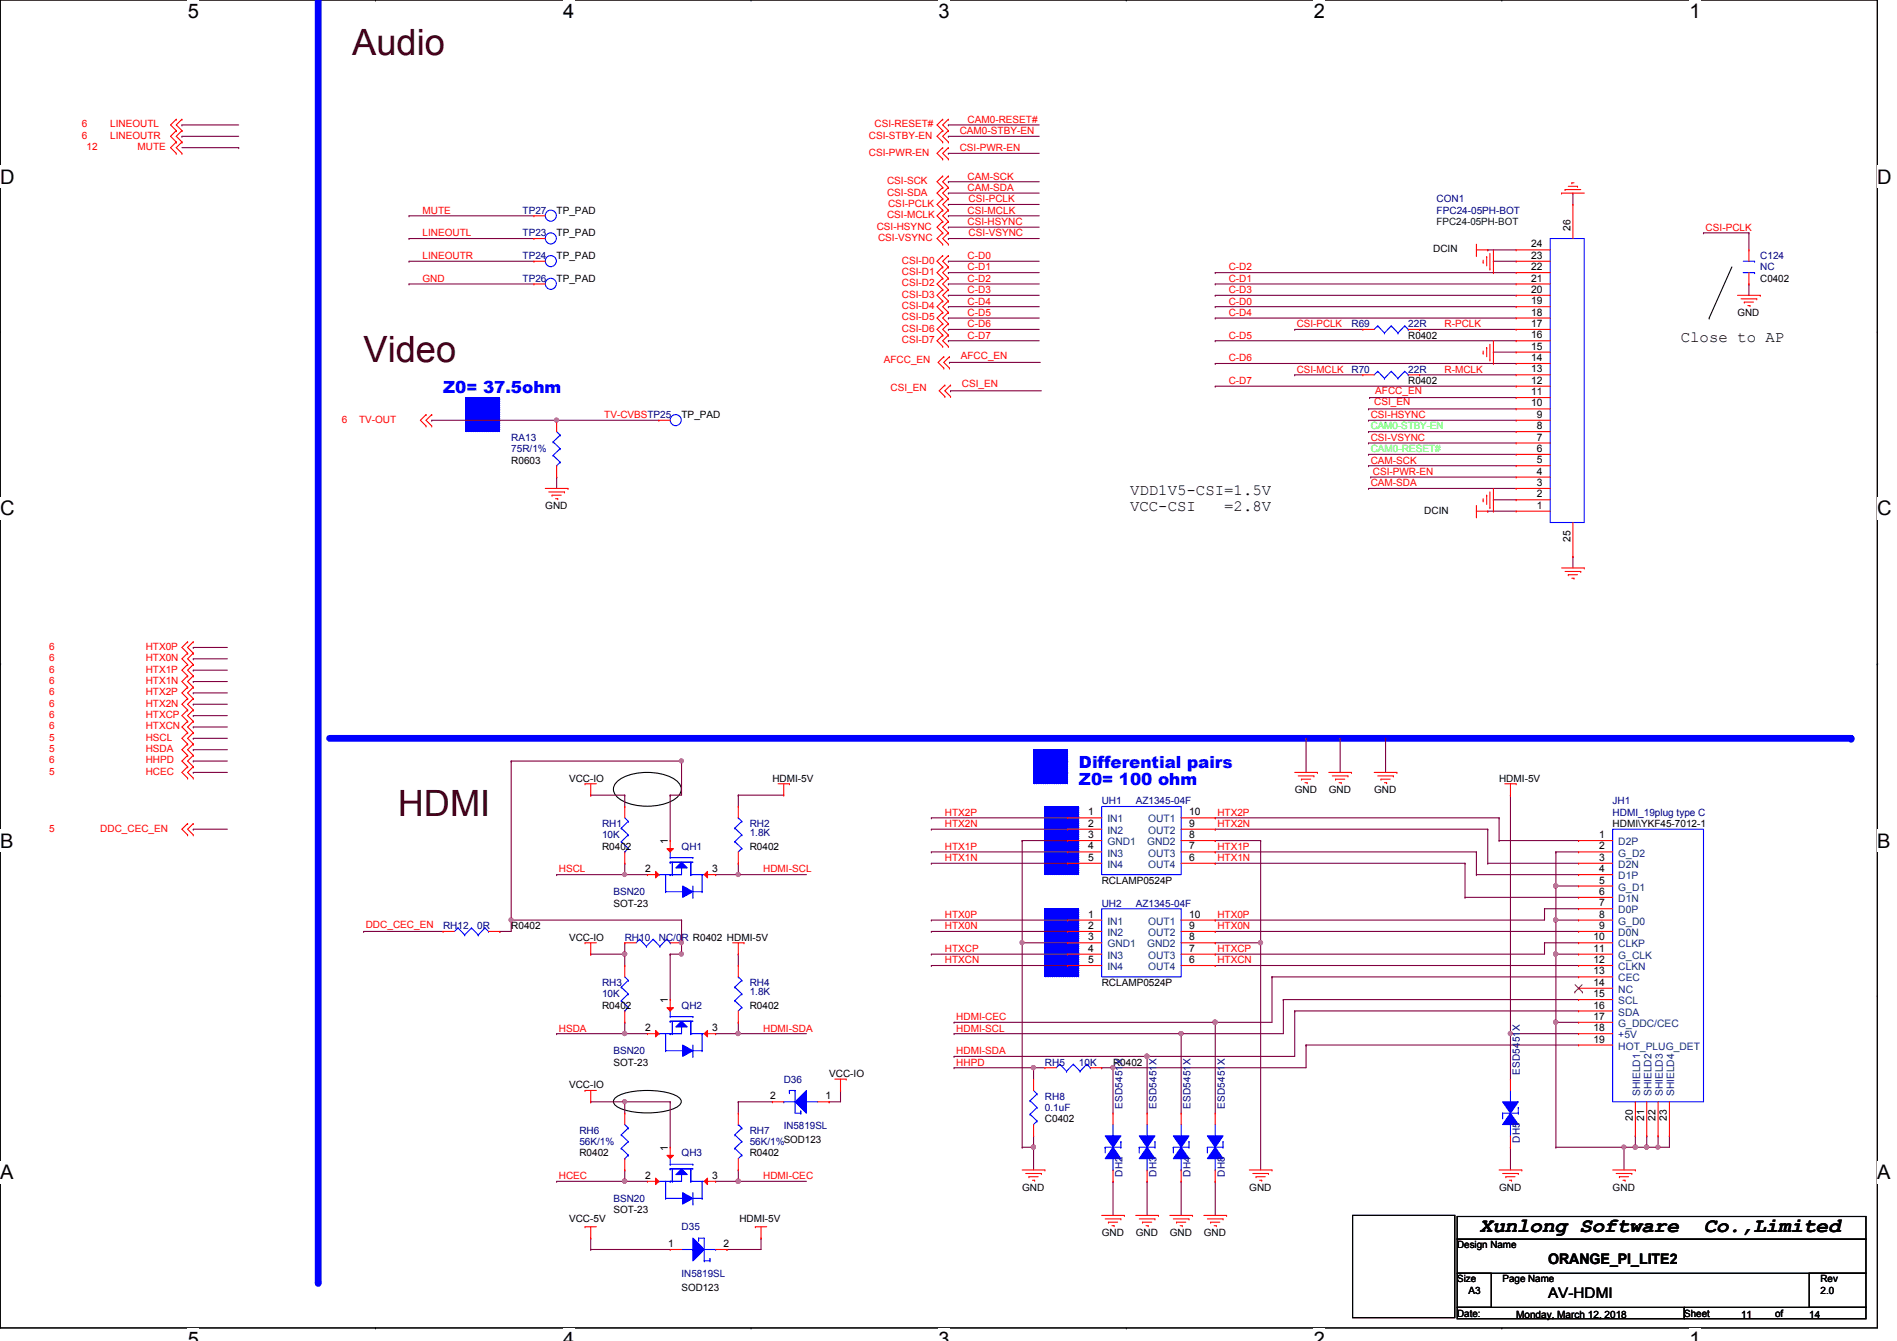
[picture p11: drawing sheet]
<svg xmlns="http://www.w3.org/2000/svg" width="297mm" height="210mm" viewBox="0 0 297 210" stroke-linecap="round" stroke-linejoin="round" font-family="sans-serif">
<defs><g id="words">
<g font-size="5.7" fill="#400000">
<text x="55.2" y="8.6">Audio</text>
<text x="56.9" y="56.6">Video</text>
<text x="62.3" y="127.8">HDMI</text>
</g>
<g font-size="3.2">
<text x="231.7" y="192.9">Xunlong Software</text>
<text x="266.8" y="192.9">Co.,Limited</text>
</g>
<g font-size="3.1">
<text x="29.4" y="2.8">5</text>
<text x="88.2" y="2.8">4</text>
<text x="147" y="2.8">3</text>
<text x="205.7" y="2.8">2</text>
<text x="264.5" y="2.8">1</text>
<text x="0" y="28.7">D</text>
<text x="294" y="28.7">D</text>
<text x="0" y="80.7">C</text>
<text x="294" y="80.7">C</text>
<text x="0" y="132.7">B</text>
<text x="294" y="132.7">B</text>
<text x="0" y="184.6">A</text>
<text x="294" y="184.6">A</text>
<text x="29.4" y="210.7">5</text>
<text x="88.2" y="210.7">4</text>
<text x="147" y="210.7">3</text>
<text x="205.7" y="210.7">2</text>
<text x="264.5" y="210.7">1</text>
</g>
<g font-size="2.6" fill="#00f">
<text x="69.4" y="61.6">Z0= 37.5ohm</text>
<text x="168.9" y="120.2">Differential pairs</text>
<text x="168.9" y="122.9">Z0= 100 ohm</text>
</g>
<g font-size="2.5">
<text x="263.2" y="53.5">Close to AP</text>
<text x="177" y="77.5">VDD1V5-CSI=1.5V</text>
<text x="177" y="80">VCC-CSI</text>
<text x="191.7" y="80">=2.8V</text>
</g>
<g font-size="2.3">
<text x="242.4" y="197.9">ORANGE_PI_LITE2</text>
<text x="242.4" y="203.2">AV-HDMI</text>
</g>
<g font-size="1.6" fill="#f00">
<text x="12.8" y="19.9">6</text>
<text x="12.8" y="21.7">6</text>
<text x="13.5" y="23.5">12</text>
<text x="17.3" y="19.9">LINEOUTL</text>
<text x="17.3" y="21.7">LINEOUTR</text>
<text x="21.5" y="23.5">MUTE</text>
<text x="136.1" y="21.7">CSI-STBY-EN</text>
<text x="136.9" y="19.9">CSI-RESET#</text>
<text x="150.3" y="23.7">CSI-PWR-EN</text>
<text x="150.3" y="21">CAM0-STBY-EN</text>
<text x="151.5" y="19.2">CAM0-RESET#</text>
<text x="136.1" y="24.4">CSI-PWR-EN</text>
<text x="138.9" y="28.8">CSI-SCK</text>
<text x="151.5" y="29.9">CAM-SDA</text>
<text x="151.5" y="28.1">CAM-SCK</text>
<text x="66.2" y="33.4">MUTE</text>
<text x="137.3" y="35.9">CSI-HSYNC</text>
<text x="138.9" y="30.6">CSI-SDA</text>
<text x="138.9" y="34.2">CSI-MCLK</text>
<text x="139.1" y="32.4">CSI-PCLK</text>
<text x="151.5" y="33.4">CSI-MCLK</text>
<text x="151.5" y="35.2">CSI-HSYNC</text>
<text x="151.7" y="31.7">CSI-PCLK</text>
<text x="66.2" y="37">LINEOUTL</text>
<text x="66.2" y="40.6">LINEOUTR</text>
<text x="137.5" y="37.7">CSI-VSYNC</text>
<text x="141.2" y="41.3">CSI-D0</text>
<text x="151.5" y="40.6">C-D0</text>
<text x="151.7" y="37">CSI-VSYNC</text>
<text x="267.1" y="36.1">CSI-PCLK</text>
<text x="66.2" y="44.1">GND</text>
<text x="141.2" y="43.1">CSI-D1</text>
<text x="141.2" y="44.8">CSI-D2</text>
<text x="141.2" y="46.6">CSI-D3</text>
<text x="151.5" y="45.9">C-D3</text>
<text x="151.5" y="42.3">C-D1</text>
<text x="151.5" y="44.1">C-D2</text>
<text x="151.5" y="47.7">C-D4</text>
<text x="192.4" y="44.1">C-D1</text>
<text x="192.4" y="42.3">C-D2</text>
<text x="192.4" y="47.7">C-D0</text>
<text x="192.4" y="45.9">C-D3</text>
<text x="141.2" y="48.4">CSI-D4</text>
<text x="141.2" y="50.2">CSI-D5</text>
<text x="141.2" y="51.9">CSI-D6</text>
<text x="141.2" y="53.7">CSI-D7</text>
<text x="151.5" y="53">C-D7</text>
<text x="151.5" y="49.4">C-D5</text>
<text x="151.5" y="51.2">C-D6</text>
<text x="192.4" y="49.4">C-D4</text>
<text x="192.4" y="53">C-D5</text>
<text x="203.1" y="51.2">CSI-PCLK</text>
<text x="226.2" y="51.2">R-PCLK</text>
<text x="138.4" y="56.9">AFCC_EN</text>
<text x="150.4" y="56.2">AFCC_EN</text>
<text x="192.4" y="56.6">C-D6</text>
<text x="203.1" y="58.3">CSI-MCLK</text>
<text x="226.2" y="58.3">R-MCLK</text>
<text x="94.6" y="65.4">TV-CVBSTP25</text>
<text x="139.4" y="61.2">CSI_EN</text>
<text x="150.6" y="60.6">CSI_EN</text>
<text x="192.4" y="60.1">C-D7</text>
<text x="214.6" y="65.4">CSI-HSYNC</text>
<text x="215.2" y="63.5">CSI_EN</text>
<text x="215.3" y="61.7">AFCC_EN</text>
<text x="53.5" y="66.2">6</text>
<text x="56.2" y="66.2">TV-OUT</text>
<text x="214.6" y="69">CSI-VSYNC</text>
<text x="214.6" y="76.1">CAM-SDA</text>
<text x="214.6" y="72.6">CAM-SCK</text>
<text x="215" y="74.3">CSI-PWR-EN</text>
<text x="7.7" y="101.7">6</text>
<text x="22.8" y="101.7">HTX0P</text>
<text x="7.7" y="105.3">6</text>
<text x="7.7" y="103.5">6</text>
<text x="7.7" y="107.1">6</text>
<text x="22.8" y="105.3">HTX1P</text>
<text x="22.8" y="103.5">HTX0N</text>
<text x="22.8" y="107.1">HTX1N</text>
<text x="7.7" y="108.8">6</text>
<text x="7.7" y="110.6">6</text>
<text x="7.7" y="112.4">6</text>
<text x="22.8" y="108.8">HTX2P</text>
<text x="22.8" y="110.6">HTX2N</text>
<text x="22.8" y="112.4">HTXCP</text>
<text x="7.7" y="114.2">6</text>
<text x="7.7" y="116">5</text>
<text x="7.7" y="119.5">6</text>
<text x="7.7" y="117.7">5</text>
<text x="22.8" y="114.2">HTXCN</text>
<text x="22.8" y="116">HSCL</text>
<text x="22.8" y="119.5">HHPD</text>
<text x="22.8" y="117.7">HSDA</text>
<text x="7.7" y="121.3">5</text>
<text x="22.8" y="121.3">HCEC</text>
<text x="7.7" y="130.2">5</text>
<text x="15.7" y="130.2">DDC_CEC_EN</text>
<text x="148" y="129.5">HTX2N</text>
<text x="148" y="127.7">HTX2P</text>
<text x="190.6" y="129.5">HTX2N</text>
<text x="190.6" y="127.7">HTX2P</text>
<text x="87.5" y="136.6">HSCL</text>
<text x="119.5" y="136.6">HDMI-SCL</text>
<text x="148" y="134.8">HTX1N</text>
<text x="148" y="133">HTX1P</text>
<text x="190.6" y="134.8">HTX1N</text>
<text x="190.6" y="133">HTX1P</text>
<text x="148" y="143.7">HTX0P</text>
<text x="190.6" y="143.7">HTX0P</text>
<text x="57.3" y="145.2">DDC_CEC_EN</text>
<text x="148" y="145.5">HTX0N</text>
<text x="148" y="149">HTXCP</text>
<text x="190.6" y="145.5">HTX0N</text>
<text x="190.6" y="149">HTXCP</text>
<text x="148" y="150.8">HTXCN</text>
<text x="190.6" y="150.8">HTXCN</text>
<text x="87.5" y="161.5">HSDA</text>
<text x="119.5" y="161.5">HDMI-SDA</text>
<text x="149.7" y="159.7">HDMI-CEC</text>
<text x="149.7" y="161.5">HDMI-SCL</text>
<text x="149.7" y="165">HDMI-SDA</text>
<text x="149.7" y="166.8">HHPD</text>
<text x="87.5" y="184.6">HCEC</text>
<text x="119.5" y="184.6">HDMI-CEC</text>
</g>
<g font-size="1.6" fill="#000080">
<text x="81.8" y="33.4">TP27</text>
<text x="225" y="31.7">CON1</text>
<text x="225" y="33.4">FPC24-05PH-BOT</text>
<text x="81.8" y="37">TP23</text>
<text x="81.8" y="40.6">TP24</text>
<text x="275.6" y="40.6">C124</text>
<text x="81.8" y="44.1">TP26</text>
<text x="275.6" y="42.3">NC</text>
<text x="211.6" y="51.2">R69</text>
<text x="220.5" y="51.2">22R</text>
<text x="211.6" y="58.3">R70</text>
<text x="220.5" y="58.3">22R</text>
<text x="80" y="69">RA13</text>
<text x="80" y="70.8">75R/1%</text>
<text x="172.5" y="125.9">UH1</text>
<text x="177.8" y="125.9">AZ1345-04F</text>
<text x="252.5" y="125.9">JH1</text>
<text x="94.3" y="129.5">RH1</text>
<text x="94.3" y="131.2">10K</text>
<text x="117.4" y="129.5">RH2</text>
<text x="117.4" y="130.9">1.8K</text>
<text x="252.5" y="127.7">HDMI_19plug type C</text>
<text x="106.7" y="133">QH1</text>
<text x="96.1" y="140.1">BSN20</text>
<text x="172.5" y="141.9">UH2</text>
<text x="177.8" y="141.9">AZ1345-04F</text>
<text x="69.4" y="145.5">RH12</text>
<text x="74.7" y="145.5">0R</text>
<text x="97.8" y="147.2">RH10</text>
<text x="103.2" y="147.2">NC/0R R0402 HDMI-5V</text>
<text x="94.3" y="154.3">RH3</text>
<text x="117.4" y="154.3">RH4</text>
<text x="117.4" y="155.8">1.8K</text>
<text x="94.3" y="156.1">10K</text>
<text x="106.7" y="157.9">QH2</text>
<text x="96.1" y="165">BSN20</text>
<text x="163.6" y="166.8">RH5</text>
<text x="168.9" y="166.8">10K</text>
<text x="122.7" y="169.5">D36</text>
<text x="163.6" y="172.1">RH8</text>
<text x="163.6" y="173.9">0.1uF</text>
<text x="175.8" y="173.5" transform="rotate(-90 175.8 173.5)">ESD5451X</text>
<text x="181.1" y="173.5" transform="rotate(-90 181.1 173.5)">ESD5451X</text>
<text x="186.4" y="173.5" transform="rotate(-90 186.4 173.5)">ESD5451X</text>
<text x="191.8" y="173.5" transform="rotate(-90 191.8 173.5)">ESD5451X</text>
<text x="238" y="168.2" transform="rotate(-90 238 168.2)">ESD5451X</text>
<text x="90.7" y="177.5">RH6</text>
<text x="90.7" y="179.2">56K/1%</text>
<text x="117.4" y="177.5">RH7</text>
<text x="117.4" y="179.2">56K/1%SOD123</text>
<text x="122.7" y="176.7">IN5819SL</text>
<text x="238" y="178.9" transform="rotate(-90 238 178.9)">DH5</text>
<text x="106.7" y="181">QH3</text>
<text x="175.8" y="184.2" transform="rotate(-90 175.8 184.2)">DH2</text>
<text x="181.1" y="184.2" transform="rotate(-90 181.1 184.2)">DH3</text>
<text x="186.4" y="184.2" transform="rotate(-90 186.4 184.2)">DH4</text>
<text x="191.8" y="184.2" transform="rotate(-90 191.8 184.2)">DH8</text>
<text x="96.1" y="188.1">BSN20</text>
<text x="106.7" y="192.6">D35</text>
<text x="106.7" y="199.9">IN5819SL</text>
</g>
<g font-size="1.6">
<text x="87.2" y="33.4">TP_PAD</text>
<text x="87.2" y="37">TP_PAD</text>
<text x="87.2" y="40.6">TP_PAD</text>
<text x="224.4" y="39.5">DCIN</text>
<text x="239.7" y="40.5">23</text>
<text x="239.7" y="38.7">24</text>
<text x="245.9" y="36.1" transform="rotate(-90 245.9 36.1)">26</text>
<text x="87.2" y="44.1">TP_PAD</text>
<text x="239.7" y="47.6">19</text>
<text x="239.7" y="45.8">20</text>
<text x="239.7" y="44.1">21</text>
<text x="239.7" y="42.3">22</text>
<text x="275.6" y="44.1">C0402</text>
<text x="220.5" y="53">R0402</text>
<text x="239.7" y="53">16</text>
<text x="239.7" y="51.2">17</text>
<text x="239.7" y="49.4">18</text>
<text x="272.1" y="49.4">GND</text>
<text x="239.7" y="58.3">13</text>
<text x="239.7" y="56.5">14</text>
<text x="239.7" y="54.7">15</text>
<text x="106.7" y="65.4">TP_PAD</text>
<text x="220.5" y="60.1">R0402</text>
<text x="239.7" y="63.6">10</text>
<text x="239.7" y="61.8">11</text>
<text x="239.7" y="60.1">12</text>
<text x="240.6" y="65.4">9</text>
<text x="240.6" y="70.7">6</text>
<text x="240.6" y="69">7</text>
<text x="240.6" y="67.2">8</text>
<text x="80" y="72.6">R0603</text>
<text x="240.6" y="77.9">2</text>
<text x="240.6" y="76.1">3</text>
<text x="240.6" y="74.3">4</text>
<text x="240.6" y="72.5">5</text>
<text x="85.4" y="79.7">GND</text>
<text x="223" y="80.4">DCIN</text>
<text x="240.6" y="79.6">1</text>
<text x="245.9" y="84.8" transform="rotate(-90 245.9 84.8)">25</text>
<text x="89.1" y="122.3">VCC-IO</text>
<text x="120.9" y="122.3">HDMI-5V</text>
<text x="202.7" y="124.1">GND</text>
<text x="208.1" y="124.1">GND</text>
<text x="215.2" y="124.1">GND</text>
<text x="234.7" y="122.3">HDMI-5V</text>
<text x="170.4" y="127.6">1</text>
<text x="170.4" y="129.4">2</text>
<text x="170.4" y="131.2">3</text>
<text x="186.2" y="131.2">8</text>
<text x="186.2" y="129.4">9</text>
<text x="186.2" y="127.6">10</text>
<text x="250.4" y="131.2">1</text>
<text x="252.5" y="129.5">HDMI\YKF45-7012-1</text>
<text x="94.3" y="133">R0402</text>
<text x="101" y="136.5">2</text>
<text x="104.6" y="132.1" transform="rotate(-90 104.6 132.1)">1</text>
<text x="111.5" y="136.5">3</text>
<text x="117.4" y="133">R0402</text>
<text x="170.4" y="133">4</text>
<text x="170.4" y="134.7">5</text>
<text x="186.2" y="134.7">6</text>
<text x="186.2" y="133">7</text>
<text x="250.4" y="133">2</text>
<text x="250.4" y="134.7">3</text>
<text x="250.4" y="136.5">4</text>
<text x="96.1" y="141.9">SOT-23</text>
<text x="170.4" y="143.6">1</text>
<text x="172.5" y="138.3">RCLAMP0524P</text>
<text x="186.2" y="143.6">10</text>
<text x="250.4" y="138.3">5</text>
<text x="250.4" y="140.1">6</text>
<text x="250.4" y="141.9">7</text>
<text x="250.4" y="143.6">8</text>
<text x="80" y="145.5">R0402</text>
<text x="89.1" y="147.2">VCC-IO</text>
<text x="170.4" y="145.4">2</text>
<text x="170.4" y="147.2">3</text>
<text x="170.4" y="149">4</text>
<text x="186.2" y="149">7</text>
<text x="186.2" y="147.2">8</text>
<text x="186.2" y="145.4">9</text>
<text x="249.5" y="147.2">10</text>
<text x="249.5" y="149">11</text>
<text x="250.4" y="145.4">9</text>
<text x="170.4" y="150.7">5</text>
<text x="172.5" y="154.3">RCLAMP0524P</text>
<text x="186.2" y="150.7">6</text>
<text x="249.5" y="150.7">12</text>
<text x="249.5" y="152.5">13</text>
<text x="249.5" y="154.3">14</text>
<text x="94.3" y="157.9">R0402</text>
<text x="101" y="161.4">2</text>
<text x="104.6" y="157" transform="rotate(-90 104.6 157)">1</text>
<text x="111.5" y="161.4">3</text>
<text x="117.4" y="157.9">R0402</text>
<text x="249.5" y="156.1">15</text>
<text x="249.5" y="157.9">16</text>
<text x="249.5" y="159.6">17</text>
<text x="249.5" y="161.4">18</text>
<text x="96.1" y="166.8">SOT-23</text>
<text x="174.3" y="166.8">R0402</text>
<text x="249.5" y="163.2">19</text>
<text x="89.1" y="170.3">VCC-IO</text>
<text x="120.6" y="172.1">2</text>
<text x="129.3" y="172.1">1</text>
<text x="129.8" y="168.6">VCC-IO</text>
<text x="163.6" y="175.7">C0402</text>
<text x="255.7" y="175.5" transform="rotate(-90 255.7 175.5)">20</text>
<text x="257.5" y="175.5" transform="rotate(-90 257.5 175.5)">21</text>
<text x="259.2" y="175.5" transform="rotate(-90 259.2 175.5)">22</text>
<text x="261" y="175.5" transform="rotate(-90 261 175.5)">23</text>
<text x="90.7" y="181">R0402</text>
<text x="101" y="184.5">2</text>
<text x="104.6" y="180.1" transform="rotate(-90 104.6 180.1)">1</text>
<text x="111.5" y="184.5">3</text>
<text x="117.4" y="181">R0402</text>
<text x="89.1" y="191.3">VCC-5V</text>
<text x="96.1" y="189.9">SOT-23</text>
<text x="115.8" y="191.3">HDMI-5V</text>
<text x="160.1" y="186.4">GND</text>
<text x="195.6" y="186.4">GND</text>
<text x="234.7" y="186.4">GND</text>
<text x="252.5" y="186.4">GND</text>
<text x="104.6" y="195.2">1</text>
<text x="113.3" y="195.2">2</text>
<text x="172.5" y="193.5">GND</text>
<text x="177.8" y="193.5">GND</text>
<text x="183.2" y="193.5">GND</text>
<text x="188.5" y="193.5">GND</text>
<text x="228.2" y="195.4">Design Name</text>
<text x="106.7" y="202">SOD123</text>
<text x="228.2" y="200.7">Size</text>
<text x="230" y="202.5">A3</text>
<text x="235.3" y="200.7">Page Name</text>
<text x="285.1" y="202.5">2.0</text>
<text x="285.1" y="200.7">Rev</text>
<text x="228.2" y="206.1">Date:</text>
<text x="237.4" y="206.2">Monday, March 12, 2018</text>
<text x="263.7" y="206.1">Sheet</text>
<text x="272.6" y="206.2">11</text>
<text x="278" y="206.1">of</text>
<text x="283.3" y="206.2">14</text>
</g>
<text font-size="1.6" fill="#004000" x="225" y="35.2">FPC24-05PH-BOT</text>
<g font-size="1.6" fill="#0f0">
<text x="214.6" y="70.8">CAM0-RESET#</text>
<text x="214.6" y="67.2">CAM0-STBY-EN</text>
</g>
<g font-size="1.6" fill="#004080">
<text x="173.4" y="128.7">IN1</text>
<text x="173.4" y="130.5">IN2</text>
<text x="179.8" y="130.5">OUT2</text>
<text x="179.8" y="128.7">OUT1</text>
<text x="173.4" y="132.3">GND1</text>
<text x="173.4" y="134.1">IN3</text>
<text x="173.4" y="135.8">IN4</text>
<text x="179.6" y="132.3">GND2</text>
<text x="179.8" y="135.8">OUT4</text>
<text x="179.8" y="134.1">OUT3</text>
<text x="253.4" y="132.3">D2P</text>
<text x="253.4" y="134.1">G_D2</text>
<text x="253.4" y="135.8">D2N</text>
<text x="253.4" y="137.6">D1P</text>
<text x="253.4" y="139.4">G_D1</text>
<text x="253.4" y="141.2">D1N</text>
<text x="253.4" y="143">D0P</text>
<text x="173.4" y="144.7">IN1</text>
<text x="173.4" y="146.5">IN2</text>
<text x="173.4" y="148.3">GND1</text>
<text x="179.6" y="148.3">GND2</text>
<text x="179.8" y="146.5">OUT2</text>
<text x="179.8" y="144.7">OUT1</text>
<text x="253.4" y="144.7">G_D0</text>
<text x="253.4" y="146.5">D0N</text>
<text x="253.4" y="148.3">CLKP</text>
<text x="173.4" y="150.1">IN3</text>
<text x="173.4" y="151.8">IN4</text>
<text x="179.8" y="151.8">OUT4</text>
<text x="179.8" y="150.1">OUT3</text>
<text x="253.4" y="150.1">G_CLK</text>
<text x="253.4" y="151.8">CLKN</text>
<text x="253.4" y="153.6">CEC</text>
<text x="253.4" y="155.4">NC</text>
<text x="253.4" y="157.2">SCL</text>
<text x="253.4" y="159">SDA</text>
<text x="253.4" y="160.7">G_DDC/CEC</text>
<text x="253.4" y="162.5">+5V</text>
<text x="253.4" y="164.3">HOT_PLUG_DET</text>
<text x="256.8" y="171.6" transform="rotate(-90 256.8 171.6)">SHIELD1</text>
<text x="258.6" y="171.6" transform="rotate(-90 258.6 171.6)">SHIELD2</text>
<text x="260.4" y="171.6" transform="rotate(-90 260.4 171.6)">SHIELD3</text>
<text x="262.2" y="171.6" transform="rotate(-90 262.2 171.6)">SHIELD4</text>
</g>
</g></defs>
<path d="M0 0h294v207.9h-294z" fill="none" stroke="#000" stroke-width=".17"/>
<g fill="#fff">
<path d="M29.4 0h1.8v3.5h-1.8z"/>
<path d="M29.4 207.9h1.8v2h-1.8z"/>
</g>
<path d="M58.8 0h.1M58.8 207.9h.1" fill="none" stroke="#000" stroke-width=".17"/>
<g fill="#fff">
<path d="M88.2 0h1.7v3.5h-1.7z"/>
<path d="M88.2 207.9h1.7v2h-1.7z"/>
</g>
<path d="M117.6 0h.1M117.6 207.9h.1" fill="none" stroke="#000" stroke-width=".17"/>
<g fill="#fff">
<path d="M147 0h1.7v3.5h-1.7z"/>
<path d="M147 207.9h1.7v2h-1.7z"/>
</g>
<path d="M176.4 0h.1M176.4 207.9h.1" fill="none" stroke="#000" stroke-width=".17"/>
<g fill="#fff">
<path d="M205.7 0h1.8v3.5h-1.8z"/>
<path d="M205.7 207.9h1.8v2h-1.8z"/>
</g>
<path d="M235.2 0h.1M235.2 207.9h.1" fill="none" stroke="#000" stroke-width=".17"/>
<g fill="#fff">
<path d="M264.5 0h1.8v3.5h-1.8z"/>
<path d="M264.5 207.9h1.8v2h-1.8z"/>
<path d="M0 26h2.3v3.4h-2.3z"/>
<path d="M294 26h2.2v3.4h-2.2z"/>
<path d="M0 77.9h2.3v3.5h-2.3z"/>
<path d="M294 77.9h2.2v3.5h-2.2z"/>
</g>
<path d="M0 51.9h.1M294 51.9h.1" fill="none" stroke="#000" stroke-width=".17"/>
<g fill="#fff">
<path d="M0 129.9h2.1v3.4h-2.1z"/>
<path d="M294 129.9h2v3.4h-2z"/>
</g>
<path d="M0 103.9h.1M294 103.9h.1" fill="none" stroke="#000" stroke-width=".17"/>
<path d="M0 103.9h.1M294 103.9h.1" fill="none" stroke="#000" stroke-width=".16"/>
<g fill="#fff">
<path d="M0 181.8h2.1v3.5h-2.1z"/>
<path d="M294 181.8h2v3.5h-2z"/>
</g>
<path d="M0 155.9h.1M294 155.9h.1" fill="none" stroke="#000" stroke-width=".17"/>
<path d="M51.6 115.6h238.3" fill="none" stroke="#00f" stroke-width="1.1"/>
<circle cx="289.9" cy="115.6" r=".53" fill="#00f"/>
<path d="M49.8 0v200.7" fill="none" stroke="#00f" stroke-width="1.1"/>
<circle cx="49.8" cy="200.7" r=".53" fill="#00f"/>
<path d="M161.8 119.1h5.4M167.2 119.1h.1M161.8 120.9h5.4M167.2 120.9h.1" fill="none" stroke="#000" stroke-width=".17"/>
<path d="M72.9 62.2h5.4v5.4h-5.4z" fill-rule="evenodd" fill="#00f"/>
<path d="M72.9 62.2h5.4v5.4h-5.4z" fill="none" stroke="#00f" stroke-width=".17" stroke-dasharray="0 .3"/>
<path d="M163.6 131.6h5.3v5.3h-5.3z" fill-rule="evenodd" fill="#00f"/>
<path d="M163.6 131.6h5.3v5.3h-5.3z" fill="none" stroke="#00f" stroke-width=".17" stroke-dasharray="0 .3"/>
<path d="M163.6 142.2h5.3v5.4h-5.3z" fill-rule="evenodd" fill="#00f"/>
<path d="M163.6 142.2h5.3v5.4h-5.3z" fill="none" stroke="#00f" stroke-width=".17" stroke-dasharray="0 .3"/>
<path d="M163.6 147.6h5.3v5.3h-5.3z" fill-rule="evenodd" fill="#00f"/>
<path d="M163.6 147.6h5.3v5.3h-5.3z" fill="none" stroke="#00f" stroke-width=".17" stroke-dasharray="0 .3"/>
<path d="M163.6 126.2h5.3v5.4h-5.3z" fill-rule="evenodd" fill="#00f"/>
<path d="M163.6 126.2h5.3v5.4h-5.3z" fill="none" stroke="#00f" stroke-width=".17" stroke-dasharray="0 .3"/>
<path d="M161.8 117.3h5.4v5.4h-5.4z" fill-rule="evenodd" fill="#00f"/>
<path d="M161.8 117.3h5.4v5.4h-5.4z" fill="none" stroke="#00f" stroke-width=".17" stroke-dasharray="0 .3"/>
<path d="M267.6 49.8h.1M271.2 41.8l-3.6 8M96.5 122.5a6.7 6.7 0 0 1 4.8-1.6 6.8 6.8 0 0 1 5 1.6 1.58 1.58 0 0 1-.5 2.5 8.9 8.9 0 0 1-8.8 0 1.65 1.65 0 0 1-.5-2.5zM96.5 171.7a11.3 11.3 0 0 1 6.9-.9 5.3 5.3 0 0 1 3.2 1.3l.1 .3a1.88 1.88 0 0 1-1.6 1.3 13.1 13.1 0 0 1-8.1-.3l-.8-.6-.1-.4 .1-.3z" fill="none" stroke="#000" stroke-width=".17"/>
<path d="M92.5 124.5h.1M92.5 124.5h5.3M97.8 124.5h.1M97.8 124.5v1.7M97.8 149.4h.1M97.8 149.4v1.7" fill="none" stroke="#800040" stroke-width=".17"/>
<circle cx="97.8" cy="149.3" r=".32" fill="#f0f"/>
<circle cx="97.8" cy="149.3" r=".32" fill="none" stroke="#f0f" stroke-width=".17"/>
<path d="M92.5 149.4h.1M92.5 149.4h5.3" fill="none" stroke="#800040" stroke-width=".17"/>
<circle cx="97.8" cy="149.3" r=".32" fill="#f0f"/>
<circle cx="97.8" cy="149.3" r=".32" fill="none" stroke="#f0f" stroke-width=".17"/>
<path d="M97.8 172.5h.1M97.8 172.5v1.7" fill="none" stroke="#800040" stroke-width=".17"/>
<circle cx="97.8" cy="172.4" r=".32" fill="#f0f"/>
<circle cx="97.8" cy="172.4" r=".32" fill="none" stroke="#f0f" stroke-width=".17"/>
<g fill="none" stroke="#800040" stroke-width=".17">
<path d="M87.2 74.7h.1M87.2 74.7v1.8M30.3 129.8h.1M30.3 129.8h5.3M56.9 145.8h.1M56.9 145.8h12.5M97.8 147.6h.1M97.8 147.6v1.8M92.5 172.5h.1M92.5 172.5h5.3M129.8 172.5h.1M131.6 170.7h.1"/>
<path d="M131.6 170.7v1.8h-1.8M243.6 160h.1M243.6 160h3.6"/>
</g>
<circle cx="243.6" cy="160" r=".32" fill="#f0f"/>
<circle cx="243.6" cy="160" r=".32" fill="none" stroke="#f0f" stroke-width=".17"/>
<path d="M243.6 138.7h.1M243.6 138.7h3.6M243.6 160h.1M243.6 179.6h.1M243.6 160v19.6M243.6 179.6h10.7M254.3 179.6h.1M254.3 179.6v3.5" fill="none" stroke="#800040" stroke-width=".17"/>
<circle cx="243.6" cy="138.7" r=".32" fill="#f0f"/>
<circle cx="243.6" cy="138.7" r=".32" fill="none" stroke="#f0f" stroke-width=".17"/>
<path d="M243.6 133.3h.1M243.6 133.3v5.4" fill="none" stroke="#800040" stroke-width=".17"/>
<circle cx="243.6" cy="138.7" r=".32" fill="#f0f"/>
<circle cx="243.6" cy="138.7" r=".32" fill="none" stroke="#f0f" stroke-width=".17"/>
<path d="M160.1 131.6h.1M160.1 131.6h7.1M160.1 131.6v16M243.6 133.3h.1M243.6 133.3h3.6M160.1 147.6h.1M160.1 147.6h7.1M243.6 144h.1M243.6 144h3.6" fill="none" stroke="#800040" stroke-width=".17"/>
<circle cx="243.6" cy="144" r=".32" fill="#f0f"/>
<circle cx="243.6" cy="144" r=".32" fill="none" stroke="#f0f" stroke-width=".17"/>
<path d="M243.6 138.7h.1M243.6 138.7v5.3" fill="none" stroke="#800040" stroke-width=".17"/>
<circle cx="243.6" cy="144" r=".32" fill="#f0f"/>
<circle cx="243.6" cy="144" r=".32" fill="none" stroke="#f0f" stroke-width=".17"/>
<circle cx="243.6" cy="138.7" r=".32" fill="#f0f"/>
<circle cx="243.6" cy="138.7" r=".32" fill="none" stroke="#f0f" stroke-width=".17"/>
<path d="M243.6 149.4h.1M243.6 149.4h3.6" fill="none" stroke="#800040" stroke-width=".17"/>
<circle cx="243.6" cy="149.3" r=".32" fill="#f0f"/>
<circle cx="243.6" cy="149.3" r=".32" fill="none" stroke="#f0f" stroke-width=".17"/>
<path d="M243.6 144h.1M243.6 144v5.4" fill="none" stroke="#800040" stroke-width=".17"/>
<circle cx="243.6" cy="149.3" r=".32" fill="#f0f"/>
<circle cx="243.6" cy="149.3" r=".32" fill="none" stroke="#f0f" stroke-width=".17"/>
<circle cx="243.6" cy="144" r=".32" fill="#f0f"/>
<circle cx="243.6" cy="144" r=".32" fill="none" stroke="#f0f" stroke-width=".17"/>
<path d="M190.3 131.6h.1M190.3 131.6h7.1M197.4 131.6h.1M197.4 131.6v16h-7.1M190.3 147.6h.1" fill="none" stroke="#800040" stroke-width=".17"/>
<circle cx="197.4" cy="147.5" r=".32" fill="#f0f"/>
<circle cx="197.4" cy="147.5" r=".32" fill="none" stroke="#f0f" stroke-width=".17"/>
<path d="M243.6 149.4h.1M243.6 149.4v10.6" fill="none" stroke="#800040" stroke-width=".17"/>
<circle cx="243.6" cy="160" r=".32" fill="#f0f"/>
<circle cx="243.6" cy="160" r=".32" fill="none" stroke="#f0f" stroke-width=".17"/>
<circle cx="243.6" cy="149.3" r=".32" fill="#f0f"/>
<circle cx="243.6" cy="149.3" r=".32" fill="none" stroke="#f0f" stroke-width=".17"/>
<path d="M161.8 179.6h.1M161.8 179.6v3.5" fill="none" stroke="#800040" stroke-width=".17"/>
<circle cx="161.8" cy="179.6" r=".32" fill="#f0f"/>
<circle cx="161.8" cy="179.6" r=".32" fill="none" stroke="#f0f" stroke-width=".17"/>
<path d="M160.1 179.6h.1M160.1 179.6h1.7" fill="none" stroke="#800040" stroke-width=".17"/>
<circle cx="161.8" cy="179.6" r=".32" fill="#f0f"/>
<circle cx="161.8" cy="179.6" r=".32" fill="none" stroke="#f0f" stroke-width=".17"/>
<path d="M160.1 147.6h.1M160.1 147.6v32" fill="none" stroke="#800040" stroke-width=".17"/>
<circle cx="160" cy="147.5" r=".32" fill="#f0f"/>
<circle cx="160" cy="147.5" r=".32" fill="none" stroke="#f0f" stroke-width=".17"/>
<path d="M197.4 147.6h.1M197.4 147.6v35.5" fill="none" stroke="#800040" stroke-width=".17"/>
<circle cx="197.4" cy="147.5" r=".32" fill="#f0f"/>
<circle cx="197.4" cy="147.5" r=".32" fill="none" stroke="#f0f" stroke-width=".17"/>
<path d="M161.8 177.8h.1M161.8 177.8v1.8M236.5 179.6h.1M236.5 179.6v3.5M174.3 184.9h.1M174.3 184.9v5.3M179.6 184.9h.1M179.6 184.9v5.3M185 184.9h.1M185 184.9v5.3M190.3 184.9h.1M190.3 184.9v5.3" fill="none" stroke="#800040" stroke-width=".17"/>
<circle cx="161.8" cy="179.6" r=".32" fill="#f0f"/>
<circle cx="161.8" cy="179.6" r=".32" fill="none" stroke="#f0f" stroke-width=".17"/>
<path d="M254.3 179.6h.1M254.3 179.6h1.8M259.6 177.8h.1M259.6 179.6h.1M259.6 177.8v1.8M261.4 177.8h.1M261.4 177.8v1.8h-1.8" fill="none" stroke="#800040" stroke-width=".17"/>
<circle cx="256" cy="179.6" r=".32" fill="#f0f"/>
<circle cx="256" cy="179.6" r=".32" fill="none" stroke="#f0f" stroke-width=".17"/>
<circle cx="254.3" cy="179.6" r=".32" fill="#f0f"/>
<circle cx="254.3" cy="179.6" r=".32" fill="none" stroke="#f0f" stroke-width=".17"/>
<path d="M256.1 177.8h.1M256.1 177.8v1.8" fill="none" stroke="#800040" stroke-width=".17"/>
<circle cx="256" cy="179.6" r=".32" fill="#f0f"/>
<circle cx="256" cy="179.6" r=".32" fill="none" stroke="#f0f" stroke-width=".17"/>
<path d="M257.8 179.6h.1M257.8 179.6h1.8" fill="none" stroke="#800040" stroke-width=".17"/>
<circle cx="259.6" cy="179.6" r=".32" fill="#f0f"/>
<circle cx="259.6" cy="179.6" r=".32" fill="none" stroke="#f0f" stroke-width=".17"/>
<circle cx="257.8" cy="179.6" r=".32" fill="#f0f"/>
<circle cx="257.8" cy="179.6" r=".32" fill="none" stroke="#f0f" stroke-width=".17"/>
<path d="M257.8 177.8h.1M257.8 177.8v1.8" fill="none" stroke="#800040" stroke-width=".17"/>
<circle cx="257.8" cy="179.6" r=".32" fill="#f0f"/>
<circle cx="257.8" cy="179.6" r=".32" fill="none" stroke="#f0f" stroke-width=".17"/>
<path d="M256.1 179.6h.1M256.1 179.6h1.7" fill="none" stroke="#800040" stroke-width=".17"/>
<circle cx="257.8" cy="179.6" r=".32" fill="#f0f"/>
<circle cx="257.8" cy="179.6" r=".32" fill="none" stroke="#f0f" stroke-width=".17"/>
<circle cx="256" cy="179.6" r=".32" fill="#f0f"/>
<circle cx="256" cy="179.6" r=".32" fill="none" stroke="#f0f" stroke-width=".17"/>
<path d="M30.3 120.9h.1M30.3 120.9h5.3M97.8 184.9h.1M97.8 184.9h3.6" fill="none" stroke="#800040" stroke-width=".17"/>
<circle cx="97.8" cy="184.9" r=".32" fill="#f0f"/>
<circle cx="97.8" cy="184.9" r=".32" fill="none" stroke="#f0f" stroke-width=".17"/>
<path d="M97.8 183.1h.1M97.8 183.1v1.8" fill="none" stroke="#800040" stroke-width=".17"/>
<circle cx="97.8" cy="184.9" r=".32" fill="#f0f"/>
<circle cx="97.8" cy="184.9" r=".32" fill="none" stroke="#f0f" stroke-width=".17"/>
<path d="M87.2 184.9h.1M87.2 184.9h10.6" fill="none" stroke="#800040" stroke-width=".17"/>
<circle cx="97.8" cy="184.9" r=".32" fill="#f0f"/>
<circle cx="97.8" cy="184.9" r=".32" fill="none" stroke="#f0f" stroke-width=".17"/>
<path d="M236.5 124.5h.1M236.5 124.5v44.4M236.5 161.8h.1M236.5 161.8h10.7" fill="none" stroke="#800040" stroke-width=".17"/>
<circle cx="236.5" cy="161.8" r=".32" fill="#f0f"/>
<circle cx="236.5" cy="161.8" r=".32" fill="none" stroke="#f0f" stroke-width=".17"/>
<path d="M115.6 124.5h.1M115.6 124.5v1.7M115.6 124.5h7.1M199.2 152.9h.1M199.2 152.9h48M199.2 152.9v7.1h-8.9M190.3 160h.1M113.8 195.6h.1M119.2 193.8h.1M119.2 193.8v1.8h-5.4" fill="none" stroke="#800040" stroke-width=".17"/>
<circle cx="190.3" cy="160" r=".32" fill="#f0f"/>
<circle cx="190.3" cy="160" r=".32" fill="none" stroke="#f0f" stroke-width=".17"/>
<path d="M149.4 160h.1M149.4 160h40.9" fill="none" stroke="#800040" stroke-width=".17"/>
<circle cx="190.3" cy="160" r=".32" fill="#f0f"/>
<circle cx="190.3" cy="160" r=".32" fill="none" stroke="#f0f" stroke-width=".17"/>
<path d="M190.3 160h.1M190.3 160v14.2" fill="none" stroke="#800040" stroke-width=".17"/>
<circle cx="190.3" cy="160" r=".32" fill="#f0f"/>
<circle cx="190.3" cy="160" r=".32" fill="none" stroke="#f0f" stroke-width=".17"/>
<path d="M115.6 184.9h.1M115.6 184.9h10.7" fill="none" stroke="#800040" stroke-width=".17"/>
<circle cx="115.6" cy="184.9" r=".32" fill="#f0f"/>
<circle cx="115.6" cy="184.9" r=".32" fill="none" stroke="#f0f" stroke-width=".17"/>
<path d="M115.6 183.1h.1M115.6 183.1v1.8" fill="none" stroke="#800040" stroke-width=".17"/>
<circle cx="115.6" cy="184.9" r=".32" fill="#f0f"/>
<circle cx="115.6" cy="184.9" r=".32" fill="none" stroke="#f0f" stroke-width=".17"/>
<path d="M112.1 184.9h.1M112.1 184.9h3.5" fill="none" stroke="#800040" stroke-width=".17"/>
<circle cx="115.6" cy="184.9" r=".32" fill="#f0f"/>
<circle cx="115.6" cy="184.9" r=".32" fill="none" stroke="#f0f" stroke-width=".17"/>
<path d="M201 156.5h.1M201 156.5h46.2M201 156.5v5.3h-16M185 161.8h.1" fill="none" stroke="#800040" stroke-width=".17"/>
<circle cx="184.9" cy="161.8" r=".32" fill="#f0f"/>
<circle cx="184.9" cy="161.8" r=".32" fill="none" stroke="#f0f" stroke-width=".17"/>
<path d="M149.4 161.8h.1M149.4 161.8h35.6M185 161.8h.1M185 161.8v12.4" fill="none" stroke="#800040" stroke-width=".17"/>
<circle cx="184.9" cy="161.8" r=".32" fill="#f0f"/>
<circle cx="184.9" cy="161.8" r=".32" fill="none" stroke="#f0f" stroke-width=".17"/>
<path d="M112.1 136.9h.1M115.6 135.1h.1M115.6 135.1v1.8h-3.5" fill="none" stroke="#800040" stroke-width=".17"/>
<circle cx="115.6" cy="136.9" r=".32" fill="#f0f"/>
<circle cx="115.6" cy="136.9" r=".32" fill="none" stroke="#f0f" stroke-width=".17"/>
<path d="M115.6 136.9h.1M115.6 136.9h10.7M202.7 158.2h.1M202.7 158.2h44.5M202.7 158.2v7.2h-23.1M179.6 165.4h.1" fill="none" stroke="#800040" stroke-width=".17"/>
<circle cx="179.6" cy="165.3" r=".32" fill="#f0f"/>
<circle cx="179.6" cy="165.3" r=".32" fill="none" stroke="#f0f" stroke-width=".17"/>
<path d="M149.4 165.4h.1M149.4 165.4h30.2" fill="none" stroke="#800040" stroke-width=".17"/>
<circle cx="179.6" cy="165.3" r=".32" fill="#f0f"/>
<circle cx="179.6" cy="165.3" r=".32" fill="none" stroke="#f0f" stroke-width=".17"/>
<path d="M179.6 165.4h.1M179.6 165.4v8.8" fill="none" stroke="#800040" stroke-width=".17"/>
<circle cx="179.6" cy="165.3" r=".32" fill="#f0f"/>
<circle cx="179.6" cy="165.3" r=".32" fill="none" stroke="#f0f" stroke-width=".17"/>
<path d="M115.6 161.8h.1M115.6 161.8h10.7" fill="none" stroke="#800040" stroke-width=".17"/>
<circle cx="115.6" cy="161.8" r=".32" fill="#f0f"/>
<circle cx="115.6" cy="161.8" r=".32" fill="none" stroke="#f0f" stroke-width=".17"/>
<path d="M115.6 160h.1M115.6 160v1.8" fill="none" stroke="#800040" stroke-width=".17"/>
<circle cx="115.6" cy="161.8" r=".32" fill="#f0f"/>
<circle cx="115.6" cy="161.8" r=".32" fill="none" stroke="#f0f" stroke-width=".17"/>
<path d="M112.1 161.8h.1M112.1 161.8h3.5M161.8 167.1h.1M161.8 167.1h1.8" fill="none" stroke="#800040" stroke-width=".17"/>
<circle cx="161.8" cy="167.1" r=".32" fill="#f0f"/>
<circle cx="161.8" cy="167.1" r=".32" fill="none" stroke="#f0f" stroke-width=".17"/>
<path d="M149.4 167.1h.1M149.4 167.1h12.4M161.8 167.1h.1M161.8 167.1v1.8" fill="none" stroke="#800040" stroke-width=".17"/>
<circle cx="161.8" cy="167.1" r=".32" fill="#f0f"/>
<circle cx="161.8" cy="167.1" r=".32" fill="none" stroke="#f0f" stroke-width=".17"/>
<path d="M30.3 119.1h.1M30.3 119.1h5.3M87.2 136.9h.1M97.8 135.1h.1M97.8 135.1v1.8h-10.6" fill="none" stroke="#800040" stroke-width=".17"/>
<circle cx="97.8" cy="136.9" r=".32" fill="#f0f"/>
<circle cx="97.8" cy="136.9" r=".32" fill="none" stroke="#f0f" stroke-width=".17"/>
<path d="M30.3 115.6h.1M30.3 117.3h.1M30.3 115.6h5.3M30.3 117.3h5.3M97.8 136.9h.1M97.8 136.9h3.6M97.8 161.8h.1M97.8 161.8h3.6" fill="none" stroke="#800040" stroke-width=".17"/>
<circle cx="97.8" cy="161.8" r=".32" fill="#f0f"/>
<circle cx="97.8" cy="161.8" r=".32" fill="none" stroke="#f0f" stroke-width=".17"/>
<path d="M97.8 160h.1M97.8 160v1.8" fill="none" stroke="#800040" stroke-width=".17"/>
<circle cx="97.8" cy="161.8" r=".32" fill="#f0f"/>
<circle cx="97.8" cy="161.8" r=".32" fill="none" stroke="#f0f" stroke-width=".17"/>
<g fill="none" stroke="#800040" stroke-width=".17">
<path d="M28.5 19.6h.1M28.5 19.6h8.9M28.5 21.3h.1M28.5 21.3h8.9M30.3 103.1h.1M30.3 101.3h.1M30.3 106.7h.1M30.3 104.9h.1M30.3 110.2h.1M30.3 108.5h.1M30.3 113.8h.1M30.3 112h.1"/>
<path d="M30.3 103.1h5.3M30.3 101.3h5.3M30.3 106.7h5.3M30.3 104.9h5.3M30.3 110.2h5.3M30.3 108.5h5.3M30.3 113.8h5.3M30.3 112h5.3M145.8 135.1h.1M145.8 133.3h.1M145.8 129.8h.1M145.8 128h.1"/>
<path d="M145.8 135.1h21.4M145.8 133.3h21.4M145.8 129.8h21.4M145.8 128h21.4M190.3 135.1h.1M190.3 133.3h.1M190.3 129.8h.1M190.3 128h.1M190.3 135.1h39.1M190.3 133.3h40.9M190.3 129.8h42.7M190.3 128h44.4"/>
<path d="M229.4 135.1h.1M229.4 135.1v5.4M231.2 133.3h.1M231.2 136.9h.1M231.2 133.3v3.6M231.2 136.9h16M233 135.1h.1M233 129.8h.1M233 135.1h14.2M233 129.8v5.3M234.7 128h.1M234.7 131.6h.1"/>
<path d="M234.7 128v3.6M234.7 131.6h12.5M145.8 145.8h.1M145.8 144h.1M145.8 151.1h.1M145.8 149.4h.1M145.8 145.8h21.4M145.8 144h21.4M145.8 151.1h21.4M145.8 149.4h21.4M190.3 145.8h.1M190.3 144h.1"/>
<path d="M190.3 151.1h.1M190.3 149.4h.1M190.3 145.8h56.9M190.3 151.1h56.9M229.4 140.5h.1M229.4 140.5h17.8M241.8 142.2h.1M241.8 147.6h.1M241.8 142.2v1.8h-51.5M241.8 147.6v1.8h-51.5M241.8 142.2h5.4M241.8 147.6h5.4"/>
<path d="M87.2 161.8h.1M87.2 161.8h10.6M172.5 167.1h.1M174.3 167.1h.1M174.3 167.1v7.1M204.5 163.6h.1M204.5 163.6v3.5h-32M204.5 163.6h42.7"/>
</g>
<circle cx="174.3" cy="167.1" r=".32" fill="#f0f"/>
<circle cx="174.3" cy="167.1" r=".32" fill="none" stroke="#f0f" stroke-width=".17"/>
<path d="M106.7 119.1h.1M106.7 119.1v5.4h-1.8M104.9 124.5h.1M104.9 124.5v7.1" fill="none" stroke="#800040" stroke-width=".17"/>
<circle cx="106.7" cy="119.1" r=".32" fill="#f0f"/>
<circle cx="106.7" cy="119.1" r=".32" fill="none" stroke="#f0f" stroke-width=".17"/>
<path d="M80 119.1h.1M80 119.1h26.7M80 119.1v24.9M80 144h.1M80 144h26.7M106.7 147.6h.1M106.7 147.6v1.8" fill="none" stroke="#800040" stroke-width=".17"/>
<circle cx="106.7" cy="149.3" r=".32" fill="#f0f"/>
<circle cx="106.7" cy="149.3" r=".32" fill="none" stroke="#f0f" stroke-width=".17"/>
<circle cx="106.7" cy="147.5" r=".32" fill="#f0f"/>
<circle cx="106.7" cy="147.5" r=".32" fill="none" stroke="#f0f" stroke-width=".17"/>
<path d="M78.3 145.8h.1M80 144h.1M80 144v1.8h-1.7M104.9 149.4h.1M104.9 149.4h1.8M104.9 149.4v7.1M104.9 172.5h.1M104.9 172.5v7.1" fill="none" stroke="#800040" stroke-width=".17"/>
<circle cx="80" cy="144" r=".32" fill="#f0f"/>
<circle cx="80" cy="144" r=".32" fill="none" stroke="#f0f" stroke-width=".17"/>
<path d="M87.2 65.8h.1M87.2 65.8h16M115.6 172.5h.1M115.6 172.5h5.3M115.6 172.5v1.7M92.5 195.6h.1M92.5 193.8h.1M92.5 195.6h12.4M92.5 193.8v1.8" fill="none" stroke="#800040" stroke-width=".17"/>
<circle cx="87.1" cy="65.8" r=".32" fill="#f0f"/>
<circle cx="87.1" cy="65.8" r=".32" fill="none" stroke="#f0f" stroke-width=".17"/>
<g fill="none" stroke="#800040" stroke-width=".17">
<path d="M148.5 19.6h.1M148.5 19.6h14.2M28.5 23.1h8.9M37.4 23.1h.1M64 37.3h.1M64 33.8h.1M64 37.3h19.6M64 33.8h19.6M148.5 24h.1M148.5 30.2h.1M148.5 28.4h.1M148.5 21.3h.1"/>
<path d="M148.5 33.8h.1M148.5 35.6h.1M148.5 37.3h.1M148.5 32h.1M148.5 37.3h14.2M148.5 33.8h14.2M148.5 24h14.2M148.5 30.2h14.2M148.5 28.4h14.2M148.5 21.3h14.2M148.5 35.6h14.2M148.5 32h14.2"/>
<path d="M233 39.1h.1M233 39.1h4.4M246.3 30.2h.1M246.3 30.2v1.8M266.7 36.4h.1M266.7 36.4h7.2M273.9 36.4h.1M273.9 36.4v2.7M64 40.9h.1M64 44.4h.1M64 40.9h19.6M64 44.4h19.6"/>
<path d="M148.5 53.3h.1M148.5 46.2h.1M148.5 40.9h.1M148.5 42.7h.1M148.5 44.4h.1M148.5 48h.1M148.5 49.8h.1M148.5 51.6h.1M148.5 40.9h14.2M148.5 44.4h14.2M148.5 53.3h14.2M148.5 46.2h14.2"/>
<path d="M148.5 42.7h14.2M148.5 48h14.2M148.5 49.8h14.2M148.5 51.6h14.2M148.7 56.7h.1M148.7 56.7h14.2M190.3 44.4h.1M190.3 42.7h.1M190.3 48h.1M190.3 46.2h.1M190.3 49.8h.1M190.3 53.3h.1"/>
<path d="M190.3 56.9h.1M190.3 44.4h47.1M190.3 53.3h47.1M190.3 46.2h47.1M190.3 42.7h47.1M190.3 48h47.1M190.3 49.8h47.1M190.3 56.9h47.1M202.7 51.6h.1M202.7 58.7h.1M202.7 51.6h10.7M202.7 58.7h10.7"/>
<path d="M222.3 51.6h.1M222.3 58.7h.1M222.3 51.6h15.1M222.3 58.7h15.1M233.8 40.9h.1M233.8 55.1h.1M233.8 40.9h3.6M233.8 55.1h3.6M273.9 44.4h.1M273.9 44.4v1.8M67.6 65.8h.1M67.6 65.8h19.6"/>
<path d="M148.8 61.2h.1M148.8 61.2h14.3M190.3 60.5h.1M190.3 60.5h47.1M214.3 64h.1M214.3 76.5h.1M214.3 72.9h.1M214.3 69.3h.1M214.3 71.1h.1M214.3 65.8h.1M214.3 67.6h.1M214.3 65.8h23.1"/>
<path d="M214.3 64h23.1M214.3 76.5h23.1M214.3 72.9h23.1M214.3 69.3h23.1M214.3 71.1h23.1M214.3 67.6h23.1M214.5 62.2h.1M214.5 62.2h22.9M214.6 74.7h.1M214.6 74.7h22.8M233.8 78.2h.1M233.8 78.2h3.6"/>
<path d="M233 80h.1M233 80h4.4M246.3 87.1h.1M246.3 87.1v1.8M204.5 115.6h.1M204.5 115.6v5.3M209.8 115.6h.1M209.8 115.6v5.3M217 115.6h.1M217 115.6v5.3M106.7 144h.1M106.7 144v3.6"/>
<path d="M115.6 149.4h.1M115.6 149.4v1.7M97.8 172.5h.1M97.8 172.5h7.1"/>
</g>
<g fill="none" stroke="#f00" stroke-width=".17">
<path d="M27.6 18.7h.1M27.6 18.7l-.9 .9 .9 .8M28.5 18.7h.1M28.5 18.7l-.9 .9 .9 .8M147.6 18.7h.1M147.6 18.7l-.9 .9 .9 .8M148.5 18.7h.1M148.5 18.7l-.9 .9 .9 .8M27.6 20.4h.1M27.6 22.2h.1M27.6 24h.1M27.6 20.4l-.9 .9 .9 .9"/>
<path d="M27.6 22.2l-.9 .9 .9 .9M28.5 20.4h.1M28.5 22.2h.1M28.5 24h.1M28.5 20.4l-.9 .9 .9 .9M28.5 22.2l-.9 .9 .9 .9M147.6 20.4h.1M147.6 22.2h.1M147.6 24.9h.1M147.6 23.1h.1M147.6 31.1h.1M147.6 29.3h.1"/>
<path d="M147.6 27.6h.1M147.6 32.9h.1M147.6 34.7h.1M147.6 36.4h.1M147.6 38.2h.1M147.6 20.4l-.9 .9 .9 .9M147.6 23.1l-.9 .9 .9 .9M147.6 29.3l-.9 .9 .9 .9M147.6 27.6l-.9 .8 .9 .9M147.6 32.9l-.9 .9 .9 .9M147.6 31.1l-.9 .9 .9 .9M147.6 36.4l-.9 .9 .9 .9"/>
<path d="M147.6 34.7l-.9 .9 .9 .8M148.5 20.4h.1M148.5 22.2h.1M148.5 24.9h.1M148.5 23.1h.1M148.5 31.1h.1M148.5 29.3h.1M148.5 27.6h.1M148.5 32.9h.1M148.5 34.7h.1M148.5 36.4h.1M148.5 38.2h.1"/>
<path d="M148.5 20.4l-.9 .9 .9 .9M148.5 23.1l-.9 .9 .9 .9M148.5 29.3l-.9 .9 .9 .9M148.5 27.6l-.9 .8 .9 .9M148.5 32.9l-.9 .9 .9 .9M148.5 31.1l-.9 .9 .9 .9M148.5 36.4l-.9 .9 .9 .9M148.5 34.7l-.9 .9 .9 .8M231.2 39.1h1.8M231.2 38.2v1.8M233 39.1h.1M233.3 39.7v2.4"/>
<path d="M233.8 39.1v3.6M244.5 30.2h.1M244.5 30.2h3.6M245.1 29.7h.1M245.1 29.7h2.4M245.6 29.2h1.4M246.1 28.6h.1M246.1 28.6h.4M247 29.2h.1M273.9 39.1h.1M273.9 39.1v1.8M83.6 44.4h.1"/>
<path d="M83.6 44.4h1.8M147.6 41.8h.1M147.6 43.6h.1M147.6 45.3h.1M147.6 47.1h.1M147.6 48.9h.1M147.6 50.7h.1M147.6 52.5h.1M147.6 54.2h.1M147.6 40h.1M147.6 41.8l-.9 .9 .9 .9M147.6 43.6l-.9 .8 .9 .9"/>
<path d="M147.6 45.3l-.9 .9 .9 .9M147.6 47.1l-.9 .9 .9 .9M147.6 48.9l-.9 .9 .9 .9M147.6 50.7l-.9 .9 .9 .9M147.6 52.5l-.9 .8 .9 .9M147.6 40l-.9 .9 .9 .9M147.8 57.6h.1M147.8 55.8h.1M147.8 55.8l-.9 .9 .9 .9M148.5 41.8h.1M148.5 43.6h.1M148.5 45.3h.1"/>
<path d="M148.5 47.1h.1M148.5 48.9h.1M148.5 50.7h.1M148.5 52.5h.1M148.5 54.2h.1M148.5 40h.1M148.5 41.8l-.9 .9 .9 .9M148.5 43.6l-.9 .8 .9 .9M148.5 45.3l-.9 .9 .9 .9M148.5 47.1l-.9 .9 .9 .9M148.5 48.9l-.9 .9 .9 .9M148.5 50.7l-.9 .9 .9 .9"/>
<path d="M148.5 52.5l-.9 .8 .9 .9M148.5 40l-.9 .9 .9 .9M148.7 57.6h.1M148.7 55.8h.1M148.7 55.8l-.9 .9 .9 .9M231.2 40h.1M232.2 41.1h.1M232.2 55.3h.1M232.2 40.7v.4M232.2 54.9v.4M232.8 40.2h.1M232.8 54.4h.1"/>
<path d="M232.8 40.2v1.4M232.8 54.4v1.4M233.3 42.1h.1M233.3 56.3h.1M233.3 53.9v2.4M233.8 42.7h.1M233.8 56.9h.1M233.8 53.3v3.6M272.1 46.2h3.5M272.6 46.8h2.5M273.1 47.3h.1M273.1 47.3h1.5"/>
<path d="M273.7 47.8h.3M273.9 44.4h.1M273.9 42.7v1.7M274 47.8h.1M275.1 46.8h.1M275.6 46.2h.1M66.7 66.7h.1M66.7 64.9h.1M66.7 64.9l-.9 .9 .9 .9M67.6 66.7h.1M67.6 64.9h.1M67.6 64.9l-.9 .9 .9 .9"/>
<path d="M85.4 76.5h3.5M85.9 77h2.5M86.4 77.5h.1M86.4 77.5h1.5M87 78.1h.3M87.3 78.1h.1M88.4 77h.1M88.9 76.5h.1M148 62.1h.1M148 60.3h.1M148 60.3l-.9 .9 .9 .9M148.8 62.1h.1"/>
<path d="M148.8 60.3h.1M148.8 60.3l-.8 .9 .8 .9M231.2 79.1v1.8M232.2 78.4h.1M232.2 78.1v.3M232.8 77.5h.1M232.8 77.5v1.5M233.3 79.5h.1M233.3 77v2.5M233.8 76.5v3.5M231.2 80.9h.1M231.2 80h1.8"/>
<path d="M233 80h.1M233.8 80h.1M244.5 88.9h3.6M245.1 89.5h2.4M245.6 90h.1M245.6 90h1.4M246.1 90.5h.4M246.5 90.5h.1M247.5 89.5h.1M248.1 88.9h.1M29.4 100.5h.1M29.4 102.2h.1"/>
<path d="M29.4 104h.1M29.4 105.8h.1M29.4 107.6h.1M29.4 109.3h.1M29.4 111.1h.1M29.4 112.9h.1M29.4 114.7h.1M29.4 116.5h.1M29.4 118.2h.1M29.4 102.2l-.9 .9 .9 .9M29.4 100.5l-.9 .8 .9 .9M29.4 104l-.9 .9 .9 .9"/>
<path d="M29.4 105.8l-.9 .9 .9 .9M29.4 107.6l-.9 .9 .9 .8M29.4 109.3l-.9 .9 .9 .9M29.4 111.1l-.9 .9 .9 .9M29.4 112.9l-.9 .9 .9 .9M29.4 114.7l-.9 .9 .9 .9M29.4 118.2l-.9 .9 .9 .9M29.4 116.5l-.9 .8 .9 .9M30.3 100.5h.1M30.3 102.2h.1M30.3 104h.1M30.3 105.8h.1"/>
<path d="M30.3 107.6h.1M30.3 109.3h.1M30.3 111.1h.1M30.3 112.9h.1M30.3 114.7h.1M30.3 116.5h.1M30.3 118.2h.1M30.3 102.2l-.9 .9 .9 .9M30.3 100.5l-.9 .8 .9 .9M30.3 104l-.9 .9 .9 .9M30.3 105.8l-.9 .9 .9 .9M30.3 107.6l-.9 .9 .9 .8"/>
<path d="M30.3 109.3l-.9 .9 .9 .9M30.3 111.1l-.9 .9 .9 .9M30.3 112.9l-.9 .9 .9 .9M30.3 114.7l-.9 .9 .9 .9M30.3 118.2l-.9 .9 .9 .9M30.3 116.5l-.9 .8 .9 .9M29.4 120h.1M29.4 121.8h.1M29.4 128.9h.1M29.4 130.7h.1M29.4 120l-.9 .9 .9 .9M29.4 128.9l-.9 .9 .9 .9"/>
<path d="M30.3 120h.1M30.3 121.8h.1M30.3 128.9h.1M30.3 130.7h.1M30.3 120l-.9 .9 .9 .9M30.3 128.9l-.9 .9 .9 .9M91.6 122.7h.1M91.6 122.7h1.8M92.5 124.5h.1M92.5 122.7v1.8M121.8 122.7h1.8M122.7 124.5h.1"/>
<path d="M122.7 122.7v1.8M123.6 122.7h.1M202.7 120.9h3.6M203.3 121.5h2.4M203.8 122h.1M203.8 122h1.4M204.3 122.5h.4M204.7 122.5h.1M205.7 121.5h.1M206.3 120.9h.1M208.1 120.9h3.5M208.6 121.5h2.5"/>
<path d="M209.1 122h.1M209.1 122h1.5M209.7 122.5h.3M210 122.5h.1M211.1 121.5h.1M211.6 120.9h.1M215.2 120.9h3.5M215.7 121.5h2.5M216.2 122h.1M216.2 122h1.5M216.8 122.5h.3M217.1 122.5h.1"/>
<path d="M218.2 121.5h.1M218.7 120.9h.1M235.6 122.7h1.8M236.5 124.5h.1M236.5 122.7v1.8M237.4 122.7h.1M91.6 147.6h.1M91.6 147.6h1.8M92.5 149.4h.1M92.5 147.6v1.8M114.7 147.6h1.8M115.6 149.4h.1"/>
<path d="M115.6 151.1h.1M115.6 147.6v1.8M115.6 151.1v1.8M115.6 158.2v1.8M116.5 147.6h.1M91.6 170.7h.1M91.6 170.7h1.8M92.5 172.5h.1M92.5 170.7v1.8M115.6 160h.1M130.7 168.9h1.8M131.6 170.7h.1"/>
<path d="M131.6 168.9v1.8M132.5 168.9h.1M163.6 167.1h.1M163.6 167.1h1.8M170.7 167.1h1.8M172.5 167.1h.1M91.6 192h.1M91.6 192h1.8M92.5 193.8h.1M92.5 192v1.8M118.3 192h.1M118.3 192h1.8"/>
<path d="M119.2 193.8h.1M119.2 192v1.8M160.1 183.1h3.5M160.6 183.7h2.5M161.1 184.2h.1M161.1 184.2h1.5M161.7 184.7h.3M162 184.7h.1M163.1 183.7h.1M163.6 183.1h.1M172.5 190.2h3.6M173.1 190.8h2.4"/>
<path d="M173.6 191.3h.1M173.6 191.3h1.4M174.1 191.9h.4M174.5 191.9h.1M175.5 190.8h.1M176.1 190.2h.1M177.8 190.2h3.6M178.4 190.8h2.4M178.9 191.3h.1M178.9 191.3h1.4M179.4 191.9h.4M179.8 191.9h.1"/>
<path d="M180.8 190.8h.1M181.4 190.2h.1M183.2 190.2h3.5M183.7 190.8h2.5M184.2 191.3h.1M184.2 191.3h1.5M184.8 191.9h.3M185.1 191.9h.1M186.2 190.8h.1M186.7 190.2h.1M188.5 190.2h3.6M189.1 190.8h2.4"/>
<path d="M189.6 191.3h.1M189.6 191.3h1.4M190.1 191.9h.4M190.5 191.9h.1M191.5 190.8h.1M192.1 190.2h.1M195.6 183.1h3.6M196.2 183.7h2.4M196.7 184.2h.1M196.7 184.2h1.4M197.2 184.7h.4M197.6 184.7h.1"/>
<path d="M198.6 183.7h.1M199.2 183.1h.1M234.7 183.1h3.6M235.3 183.7h2.4M235.8 184.2h.1M235.8 184.2h1.4M236.3 184.7h.4M236.7 184.7h.1M237.7 183.7h.1M238.3 183.1h.1M252.5 183.1h3.6M253.1 183.7h2.4"/>
<path d="M253.6 184.2h.1M253.6 184.2h1.4M254.1 184.7h.4M254.5 184.7h.1M255.5 183.7h.1M256.1 183.1h.1"/>
</g>
<path d="M211.8 190.2h16v16h-16zM228.2 190.4h64v3.6h-64zM228.2 194h64v5.3h-64zM228.2 199.3h5.3v5.3h-5.3zM283.3 199.3h8.9v5.3h-8.9zM228.2 204.6h35.5v1.8h-35.5zM263.7 204.6h28.5v1.8h-28.5z" fill="none" stroke="#000" stroke-width=".17"/>
<g fill="none" stroke="#00f" stroke-width=".17">
<path d="M273 42.7h1.7M273 40.9h1.7M274.7 42.7h.1M274.7 40.9h.1M115.1 156.6h.1M115.1 154.5h.1M115.1 156.6l1.1 1.1M115.1 154.5l1.1 1.1M115.6 152.9h.1M115.6 152.9l.6 .6M116.2 157.7h.1M116.2 155.6h.1"/>
<path d="M116.2 153.5h.1M116.2 157.7l-.6 .5M116.2 155.6l-1.1 1M116.2 153.5l-1.1 1M165.9 166.6h.1M165.9 166.6l-.5 .5M165.9 166.6l1.1 1.1M167 167.7h.1M168.1 166.6h.1M168.1 166.6l-1.1 1.1M168.1 166.6l1 1.1M169.1 167.7h.1"/>
<path d="M170.2 166.6h.1M170.2 166.6l-1.1 1.1M170.2 166.6l.5 .5M170.7 167.1h.1"/>
<circle cx="86.3" cy="44.4" r=".87"/>
</g>
<path d="M124.5 172.5l1.8-1.8v3.5z" fill="#00f"/>
<g fill="none" stroke="#00f" stroke-width=".17">
<path d="M122.7 172.5h.1M122.7 172.5h1.8M123.6 170.7h.1M123.6 171h.1M123.6 170.7h.9M123.6 170.7v.3M124.5 172.5l1.8-1.8v3.5zM124.5 170.7h.1M124.5 170.7v3.5h.9M125.4 174.2h.1M125.4 173.9h.1M125.4 173.9v.3"/>
<path d="M126.3 172.5h.1M126.3 172.5h1.8M178.4 179.6h.1M178.4 179.6v.9M178.4 179.6h2.4M179.6 177.8h.1M179.6 176v1.8M180.8 179.6h.1M180.8 178.7h.1M180.8 178.7v.9M179.6 183.1h.1M179.6 181.4v1.7"/>
</g>
<path d="M120.9 172.5h.1M120.9 172.5h1.8M128.1 172.5h1.7M129.8 172.5h.1" fill="none" stroke="#f00" stroke-width=".17"/>
<path d="M178.4 177.8h2.4l-1.2 1.8z" fill-rule="evenodd" fill="#00f"/>
<path d="M178.4 177.8h2.4l-1.2 1.8z" fill="none" stroke="#00f" stroke-width=".17"/>
<path d="M179.6 179.6l1.2 1.8h-2.4z" fill-rule="evenodd" fill="#00f"/>
<g fill="none" stroke="#00f" stroke-width=".17">
<path d="M86.6 69.2h.1M86.6 71.3h.1M86.6 69.2l1.1 1M86.6 71.3l1.1 1M87.2 72.9h.1M87.2 67.6l.5 .5M87.7 68.1h.1M87.7 70.2h.1M87.7 72.3h.1M87.7 68.1l-1.1 1.1M87.7 70.2l-1.1 1.1M87.7 72.3l-.5 .6"/>
<path d="M179.6 179.6l1.2 1.8h-2.4zM183.7 179.6h.1M183.7 179.6v.9M183.7 179.6h2.5M185 177.8h.1M185 176v1.8M186.2 179.6h.1M186.2 178.7h.1M186.2 178.7v.9M185 183.1h.1M185 181.4v1.7"/>
</g>
<path d="M87.2 65.8h.1M87.2 74.7h.1M87.2 65.8v1.8M87.2 72.9v1.8M179.6 174.2h.1M179.6 174.2v1.8M179.6 184.9h.1M179.6 183.1v1.8" fill="none" stroke="#f00" stroke-width=".17"/>
<path d="M183.7 177.8h2.5l-1.2 1.8z" fill-rule="evenodd" fill="#00f"/>
<path d="M183.7 177.8h2.5l-1.2 1.8z" fill="none" stroke="#00f" stroke-width=".17"/>
<path d="M185 179.6l1.2 1.8h-2.5z" fill-rule="evenodd" fill="#00f"/>
<path d="M185 179.6l1.2 1.8h-2.5zM235.3 174.2h.1M235.3 174.2v.9M235.3 174.2h2.4M236.5 172.5h.1M236.5 177.8h.1M236.5 170.7v1.8M236.5 176v1.8M237.7 174.2h.1M237.7 173.4h.1M237.7 173.4v.8" fill="none" stroke="#00f" stroke-width=".17"/>
<path d="M185 174.2h.1M185 174.2v1.8M185 184.9h.1M185 183.1v1.8" fill="none" stroke="#f00" stroke-width=".17"/>
<path d="M235.3 172.5h2.4l-1.2 1.7z" fill-rule="evenodd" fill="#00f"/>
<path d="M235.3 172.5h2.4l-1.2 1.7z" fill="none" stroke="#00f" stroke-width=".17"/>
<path d="M236.5 174.2l1.2 1.8h-2.4z" fill-rule="evenodd" fill="#00f"/>
<path d="M236.5 174.2l1.2 1.8h-2.4z" fill="none" stroke="#00f" stroke-width=".17"/>
<path d="M236.5 168.9h.1M236.5 179.6h.1M236.5 168.9v1.8M236.5 177.8v1.8" fill="none" stroke="#f00" stroke-width=".17"/>
<path d="M106.7 183l.9 .9h-1.8z" fill="#00f"/>
<g fill="none" stroke="#00f" stroke-width=".17">
<path d="M103.2 184.9h.1M104.9 183h.1M104.9 184.9h.1M104.9 182.2h.1M104.9 183h3.6M104.9 181.4v.8M104.9 182.2h3.6M105.3 184.7h.1M105.3 184.9h.1M105.3 183v1.9M106.7 183l.9 .9h-1.8zM106.7 183.9h.1"/>
<path d="M106.7 183.9v1h-3.5M108.2 184.9h.1M108.2 183.1h.1M108.2 183h.1M108.2 184.9h2.1M108.2 183v1.9M108.5 182.2h.1M108.5 188.5h.1M108.5 186.7v1.8"/>
</g>
<path d="M106.9 186.7l1.6 .9-1.6 .9z" fill-rule="evenodd" fill="#00f"/>
<path d="M104.2 187.6h.1M104.2 184.9h.1M104.2 187.6h2.7M104.2 184.9v2.7M106.9 186.7l1.6 .9-1.6 .9zM108.5 187.6h1.4M109.9 187.6h.1M109.9 184.9h.1M109.9 184.9v2.7" fill="none" stroke="#00f" stroke-width=".17"/>
<path d="M104.4 180.8h1l-.5 .6z" fill="#f00"/>
<path d="M104.9 179.6h.1M104.9 179.6v1.8M104.4 180.8h1l-.5 .6z" fill="none" stroke="#f00" stroke-width=".17"/>
<path d="M102.7 184.4l.5 .5-.5 .5z" fill="#f00"/>
<path d="M101.4 184.9h.1M101.4 184.9h1.8M102.7 184.4l.5 .5-.5 .5z" fill="none" stroke="#f00" stroke-width=".17"/>
<path d="M110.3 184.9l.5-.5v1z" fill="#f00"/>
<g fill="none" stroke="#f00" stroke-width=".17">
<path d="M83.6 37.3h.1M83.6 37.3h1.8M237.4 39.1h.1M237.4 39.1h5.3M246.3 32h.1M246.3 32v5.3M237.4 58.7h.1M237.4 56.9h.1M237.4 55.1h.1M237.4 53.3h.1M237.4 51.6h.1M237.4 49.8h.1"/>
<path d="M237.4 48h.1M237.4 46.2h.1M237.4 44.4h.1M237.4 42.7h.1M237.4 40.9h.1M237.4 58.7h5.3M237.4 56.9h5.3M237.4 55.1h5.3M237.4 53.3h5.3M237.4 51.6h5.3M237.4 49.8h5.3M237.4 48h5.3"/>
<path d="M237.4 46.2h5.3M237.4 44.4h5.3M237.4 42.7h5.3M237.4 40.9h5.3M237.4 78.2h.1M237.4 76.5h.1M237.4 74.7h.1M237.4 72.9h.1M237.4 71.1h.1M237.4 69.3h.1M237.4 67.6h.1M237.4 65.8h.1"/>
<path d="M237.4 64h.1M237.4 62.2h.1M237.4 60.5h.1M237.4 78.2h5.3M237.4 76.5h5.3M237.4 74.7h5.3M237.4 72.9h5.3M237.4 71.1h5.3M237.4 69.3h5.3M237.4 67.6h5.3M237.4 65.8h5.3M237.4 64h5.3"/>
<path d="M237.4 62.2h5.3M237.4 60.5h5.3M237.4 80h.1M237.4 80h5.3M246.3 87.1h.1M246.3 81.8v5.3M115.6 135.1h.1M115.6 126.2h.1M115.6 126.2v1.8M115.6 133.3v1.8M115.6 174.2h.1M115.6 174.2v1.8"/>
<path d="M110.3 184.9l.5-.5v1zM110.3 184.9h1.8M112.1 184.9h.1M115.6 183.1h.1M115.6 181.4v1.7"/>
</g>
<g fill="none" stroke="#00f" stroke-width=".17">
<path d="M242.7 37.3h5.4v44.5h-5.4zM115.1 131.7h.1M115.1 129.6h.1M115.1 131.7l1.1 1.1M115.1 129.6l1.1 1.1M115.6 128h.1M115.6 128l.6 .6M116.2 132.8h.1M116.2 130.7h.1M116.2 128.6h.1M116.2 132.8l-.6 .5M116.2 130.7l-1.1 1"/>
<path d="M116.2 128.6l-1.1 1M115.1 179.7h.1M115.1 177.6h.1M115.1 179.7l1.1 1.1M115.1 177.6l1.1 1.1M115.6 176h.1M115.6 176l.6 .6M116.2 178.7h.1M116.2 176.6h.1M116.2 178.7l-1.1 1M116.2 176.6l-1.1 1M116.2 180.8h.1"/>
<path d="M116.2 180.8l-.6 .6"/>
<circle cx="86.3" cy="37.3" r=".87"/>
</g>
<path d="M106.7 159.9l.9 .8h-1.8z" fill="#00f"/>
<g fill="none" stroke="#00f" stroke-width=".17">
<path d="M104.9 159.9h.1M104.9 159.1h.1M104.9 159.9h3.6M104.9 158.2v.9M104.9 159.1h3.6M105.3 159.9v1.9M106.7 159.9l.9 .8h-1.8zM108.2 159.9h.1M108.2 159.9v1.9M108.5 159.1h.1M103.2 161.8h.1M104.9 161.8h.1"/>
<path d="M105.3 161.6h.1M105.3 161.8h.1M106.7 160.7h.1M106.7 160.7v1.1h-3.5M108.2 161.8h.1M108.2 160h.1M108.2 161.8h2.1M108.5 165.4h.1M108.5 163.6v1.8"/>
</g>
<path d="M106.9 163.6l1.6 .9-1.6 .9z" fill-rule="evenodd" fill="#00f"/>
<path d="M104.2 164.5h.1M104.2 161.8h.1M104.2 164.5h2.7M104.2 161.8v2.7M106.9 163.6l1.6 .9-1.6 .9zM108.5 164.5h1.4M109.9 164.5h.1M109.9 161.8h.1M109.9 161.8v2.7" fill="none" stroke="#00f" stroke-width=".17"/>
<path d="M104.4 157.7h1l-.5 .5z" fill="#f00"/>
<path d="M104.4 157.7h1l-.5 .5zM104.9 156.5h.1M104.9 156.5v1.7" fill="none" stroke="#f00" stroke-width=".17"/>
<path d="M102.7 161.3l.5 .5-.5 .5z" fill="#f00"/>
<path d="M101.4 161.8h.1M101.4 161.8h1.8M102.7 161.3l.5 .5-.5 .5z" fill="none" stroke="#f00" stroke-width=".17"/>
<path d="M110.3 161.8l.5-.5v1z" fill="#f00"/>
<path d="M97.8 151.1h.1M97.8 151.1v1.8M97.8 158.2v1.8M97.8 160h.1M110.3 161.8l.5-.5v1zM110.3 161.8h1.8M112.1 161.8h.1" fill="none" stroke="#f00" stroke-width=".17"/>
<g fill="none" stroke="#00f" stroke-width=".17">
<path d="M97.3 154.5h.1M97.3 156.6h.1M97.3 154.5l1.1 1.1M97.3 156.6l1.1 1.1M97.8 158.2h.1M97.8 152.9l.6 .6M98.4 153.5h.1M98.4 155.6h.1M98.4 157.7h.1M98.4 153.5l-1.1 1M98.4 155.6l-1.1 1M98.4 157.7l-.6 .5"/>
<path d="M173.1 179.6h.1M173.1 179.6v.9M173.1 179.6h2.4M174.3 177.8h.1M174.3 176v1.8M175.5 179.6h.1M175.5 178.7h.1M175.5 178.7v.9M174.3 183.1h.1M174.3 181.4v1.7"/>
</g>
<path d="M173.1 177.8h2.4l-1.2 1.8z" fill-rule="evenodd" fill="#00f"/>
<path d="M173.1 177.8h2.4l-1.2 1.8z" fill="none" stroke="#00f" stroke-width=".17"/>
<path d="M174.3 179.6l1.2 1.8h-2.4z" fill-rule="evenodd" fill="#00f"/>
<path d="M174.3 179.6l1.2 1.8h-2.4z" fill="none" stroke="#00f" stroke-width=".17"/>
<path d="M174.3 174.2h.1M174.3 174.2v1.8M174.3 184.9h.1M174.3 183.1v1.8" fill="none" stroke="#f00" stroke-width=".17"/>
<path d="M108.5 193.8l1.8 1.8-1.8 1.8z" fill="#00f"/>
<g fill="none" stroke="#00f" stroke-width=".17">
<path d="M97.3 129.6h.1M97.3 131.7h.1M97.3 129.6l1.1 1.1M97.3 131.7l1.1 1.1M97.8 133.3h.1M97.8 128l.6 .6M98.4 128.6h.1M98.4 130.7h.1M98.4 132.8h.1M98.4 128.6l-1.1 1M98.4 130.7l-1.1 1M98.4 132.8l-.6 .5"/>
<path d="M97.3 177.6h.1M97.3 179.7h.1M97.3 177.6l1.1 1.1M97.3 179.7l1.1 1.1M97.8 176l.6 .6M98.4 176.6h.1M98.4 178.7h.1M98.4 176.6l-1.1 1M98.4 178.7l-1.1 1M161.3 172.3h.1M161.3 174.4h.1M161.3 172.3l1.1 1.1"/>
<path d="M161.3 174.4l1.1 1.1M161.8 176h.1M161.8 170.7l.6 .5M162.4 171.2h.1M162.4 173.4h.1M162.4 175.5h.1M162.4 171.2l-1.1 1.1M162.4 173.4l-1.1 1M162.4 175.5l-.6 .5M189.1 179.6h.1M189.1 179.6v.9M189.1 179.6h2.4"/>
<path d="M190.3 177.8h.1M190.3 176v1.8M191.5 179.6h.1M191.5 178.7h.1M191.5 178.7v.9M97.8 181.4h.1M98.4 180.8h.1M98.4 180.8l-.6 .6M106.7 195.6h1.8M108.5 193.8l1.8 1.8-1.8 1.8zM108.5 195.6h.1M109.4 193.8h.1"/>
<path d="M109.4 194.1h.1M109.4 193.8h.9v3.6M109.4 193.8v.3M110.3 197.4h.1M110.3 195.6h1.8M110.3 197.4h.9M111.2 197.4h.1M111.2 197h.1M111.2 197v.4M112.1 195.6h.1M190.3 183.1h.1M190.3 181.4v1.7"/>
<circle cx="86.3" cy="40.9" r=".87"/>
</g>
<g fill="none" stroke="#f00" stroke-width=".17">
<path d="M83.6 40.9h.1M83.6 40.9h1.8M97.8 126.2h.1M97.8 135.1h.1M97.8 126.2v1.8M97.8 133.3v1.8M97.8 174.2h.1M97.8 174.2v1.8M161.8 168.9h.1M161.8 177.8h.1M161.8 168.9v1.8M161.8 176v1.8"/>
<path d="M97.8 183.1h.1M97.8 181.4v1.7M104.9 195.6h.1M104.9 195.6h1.8M112.1 195.6h1.7M113.8 195.6h.1"/>
</g>
<path d="M189.1 177.8h2.4l-1.2 1.8z" fill-rule="evenodd" fill="#00f"/>
<path d="M189.1 177.8h2.4l-1.2 1.8z" fill="none" stroke="#00f" stroke-width=".17"/>
<path d="M190.3 179.6l1.2 1.8h-2.4z" fill-rule="evenodd" fill="#00f"/>
<path d="M190.3 179.6l1.2 1.8h-2.4z" fill="none" stroke="#00f" stroke-width=".17"/>
<path d="M190.3 174.2h.1M190.3 174.2v1.8M190.3 184.9h.1M190.3 183.1v1.8" fill="none" stroke="#f00" stroke-width=".17"/>
<path d="M106.7 135l.9 .8h-1.8z" fill="#00f"/>
<g fill="none" stroke="#00f" stroke-width=".17">
<path d="M103.2 136.9h.1M104.9 135h.1M104.9 136.9h.1M104.9 134.2h.1M104.9 135h3.6M104.9 133.3v.9M104.9 134.2h3.6M105.3 136.7h.1M105.3 136.9h.1M105.3 135v1.9M106.7 135l.9 .8h-1.8zM106.7 135.8h.1"/>
<path d="M106.7 135.8v1.1h-3.5M108.2 136.9h.1M108.2 135.1h.1M108.2 135h.1M108.2 136.9h2.1M108.2 135v1.9M108.5 134.2h.1M108.5 138.7v1.8M108.5 140.5h.1"/>
</g>
<path d="M106.9 138.7l1.6 .9-1.6 .9z" fill-rule="evenodd" fill="#00f"/>
<path d="M104.2 139.6h.1M104.2 136.9h.1M104.2 139.6h2.7M104.2 136.9v2.7M106.9 138.7l1.6 .9-1.6 .9zM108.5 139.6h1.4M109.9 139.6h.1M109.9 136.9h.1M109.9 136.9v2.7" fill="none" stroke="#00f" stroke-width=".17"/>
<path d="M104.4 132.8h1l-.5 .5z" fill="#f00"/>
<path d="M104.4 132.8h1l-.5 .5zM104.9 131.6h.1M104.9 131.6v1.7" fill="none" stroke="#f00" stroke-width=".17"/>
<path d="M102.7 136.4l.5 .5-.5 .5z" fill="#f00"/>
<path d="M101.4 136.9h.1M101.4 136.9h1.8M102.7 136.4l.5 .5-.5 .5z" fill="none" stroke="#f00" stroke-width=".17"/>
<path d="M110.3 136.9l.5-.5v1z" fill="#f00"/>
<g fill="none" stroke="#f00" stroke-width=".17">
<path d="M83.6 33.8h.1M83.6 33.8h1.8M213.4 51.6h.1M213.4 58.7h.1M213.4 51.6h1.8M213.4 58.7h1.8M220.5 51.6h1.8M220.5 58.7h1.8M222.3 51.6h.1M222.3 58.7h.1M103.2 65.8h.1M103.2 65.8h1.7"/>
<path d="M110.3 136.9l.5-.5v1zM110.3 136.9h1.8M112.1 136.9h.1M167.2 128h.1M167.2 129.8h.1M167.2 131.6h.1M167.2 133.3h.1M167.2 135.1h.1M167.2 131.6h5.3M167.2 133.3h5.3M167.2 135.1h5.3M167.2 128h5.3"/>
<path d="M167.2 129.8h5.3M185 131.6h5.3M185 133.3h5.3M185 135.1h5.3M185 128h5.3M185 129.8h5.3M190.3 135.1h.1M190.3 133.3h.1M190.3 131.6h.1M190.3 129.8h.1M190.3 128h.1M247.2 131.6h.1"/>
<path d="M247.2 133.3h.1M247.2 135.1h.1M247.2 136.9h.1M247.2 138.7h.1M247.2 136.9h5.3M247.2 131.6h5.3M247.2 133.3h5.3M247.2 135.1h5.3M247.2 138.7h5.3M69.4 145.8h.1M69.4 145.8h1.8M76.5 145.8h1.8"/>
<path d="M78.3 145.8h.1M97.8 147.6h.1M97.8 147.6h1.8M104.9 147.6h1.8M106.7 147.6h.1M167.2 144h.1M167.2 145.8h.1M167.2 147.6h.1M167.2 149.4h.1M167.2 151.1h.1M167.2 145.8h5.3M167.2 147.6h5.3"/>
<path d="M167.2 144h5.3M167.2 149.4h5.3M167.2 151.1h5.3M185 145.8h5.3M185 147.6h5.3M185 144h5.3M185 149.4h5.3M185 151.1h5.3M190.3 151.1h.1M190.3 149.4h.1M190.3 147.6h.1M190.3 145.8h.1"/>
<path d="M190.3 144h.1M247.2 140.5h.1M247.2 142.2h.1M247.2 144h.1M247.2 145.8h.1M247.2 147.6h.1M247.2 149.4h.1M247.2 151.1h.1M247.2 152.9h.1M247.2 154.7h.1M247.2 156.5h.1M247.2 158.2h.1"/>
<path d="M247.2 145.8h5.3M247.2 147.6h5.3M247.2 140.5h5.3M247.2 142.2h5.3M247.2 144h5.3M247.2 149.4h5.3M247.2 151.1h5.3M247.2 152.9h5.3M247.2 154.7h5.3M247.2 156.5h5.3M247.2 158.2h5.3M247.2 160h.1"/>
<path d="M247.2 161.8h.1M247.2 163.6h.1M247.2 160h5.3M247.2 161.8h5.3M247.2 163.6h5.3M256.1 177.8h.1M256.1 172.5v5.3M257.8 177.8h.1M257.8 172.5v5.3M259.6 177.8h.1M259.6 172.5v5.3M261.4 177.8h.1"/>
<path d="M261.4 172.5v5.3"/>
</g>
<g fill="none" stroke="#00f" stroke-width=".17">
<path d="M215.7 51h.1M215.7 58.1h.1M215.7 51l-.5 .6M215.7 51l1.1 1.1M215.7 58.1l-.5 .6M215.7 58.1l1.1 1.1M216.8 52.1h.1M216.8 59.2h.1M217.8 51h.1M217.8 58.1h.1M217.8 51l-1 1.1M217.8 51l1.1 1.1"/>
<path d="M217.8 58.1l-1 1.1M217.8 58.1l1.1 1.1M218.9 52.1h.1M218.9 59.2h.1M220 51h.1M220 58.1h.1M220 51l-1.1 1.1M220 51l.5 .6M220 58.1l-1.1 1.1M220 58.1l.5 .6M220.5 51.6h.1M220.5 58.7h.1"/>
<path d="M172.5 126.2h12.5v10.7h-12.5zM252.5 129.8h14.2v42.7h-14.2zM71.7 145.2h.1M71.7 145.2l-.5 .6M71.7 145.2l1.1 1.1M72.8 146.3h.1M73.8 145.2h.1M73.8 145.2l-1 1.1M73.8 145.2l1.1 1.1M74.9 146.3h.1M75.9 145.2h.1M75.9 145.2l-1 1.1"/>
<path d="M75.9 145.2l.6 .6M76.5 145.8h.1M100.2 147h.1M100.2 147l-.6 .6M100.2 147l1 1.1M101.2 148.1h.1M102.3 147h.1M102.3 147l-1.1 1.1M102.3 147l1 1.1M103.3 148.1h.1M104.4 147h.1M104.4 147l-1.1 1.1"/>
<path d="M104.4 147l.5 .6M104.9 147.6h.1M172.5 142.2h12.5v10.7h-12.5z"/>
<circle cx="86.3" cy="33.8" r=".87"/>
<circle cx="105.8" cy="65.8" r=".87"/>
</g>
<path d="M246.6 155.3h.1M246.6 154.1l1.2 1.2M247.7 154.1l-1.1 1.2M247.8 155.3h.1" fill="none" stroke="#804000" stroke-width=".16"/>
<circle cx="97.8" cy="149.3" r=".32" fill="#f0f"/>
<circle cx="97.8" cy="149.3" r=".32" fill="none" stroke="#f0f" stroke-width=".17"/>
<circle cx="97.8" cy="149.3" r=".32" fill="#f0f"/>
<circle cx="97.8" cy="149.3" r=".32" fill="none" stroke="#f0f" stroke-width=".17"/>
<circle cx="97.8" cy="172.4" r=".32" fill="#f0f"/>
<circle cx="97.8" cy="172.4" r=".32" fill="none" stroke="#f0f" stroke-width=".17"/>
<circle cx="243.6" cy="160" r=".32" fill="#f0f"/>
<circle cx="243.6" cy="160" r=".32" fill="none" stroke="#f0f" stroke-width=".17"/>
<circle cx="243.6" cy="138.7" r=".32" fill="#f0f"/>
<circle cx="243.6" cy="138.7" r=".32" fill="none" stroke="#f0f" stroke-width=".17"/>
<circle cx="243.6" cy="138.7" r=".32" fill="#f0f"/>
<circle cx="243.6" cy="138.7" r=".32" fill="none" stroke="#f0f" stroke-width=".17"/>
<circle cx="243.6" cy="144" r=".32" fill="#f0f"/>
<circle cx="243.6" cy="144" r=".32" fill="none" stroke="#f0f" stroke-width=".17"/>
<circle cx="243.6" cy="144" r=".32" fill="#f0f"/>
<circle cx="243.6" cy="144" r=".32" fill="none" stroke="#f0f" stroke-width=".17"/>
<circle cx="243.6" cy="138.7" r=".32" fill="#f0f"/>
<circle cx="243.6" cy="138.7" r=".32" fill="none" stroke="#f0f" stroke-width=".17"/>
<circle cx="243.6" cy="149.3" r=".32" fill="#f0f"/>
<circle cx="243.6" cy="149.3" r=".32" fill="none" stroke="#f0f" stroke-width=".17"/>
<circle cx="243.6" cy="149.3" r=".32" fill="#f0f"/>
<circle cx="243.6" cy="149.3" r=".32" fill="none" stroke="#f0f" stroke-width=".17"/>
<circle cx="243.6" cy="144" r=".32" fill="#f0f"/>
<circle cx="243.6" cy="144" r=".32" fill="none" stroke="#f0f" stroke-width=".17"/>
<circle cx="197.4" cy="147.5" r=".32" fill="#f0f"/>
<circle cx="197.4" cy="147.5" r=".32" fill="none" stroke="#f0f" stroke-width=".17"/>
<circle cx="243.6" cy="160" r=".32" fill="#f0f"/>
<circle cx="243.6" cy="160" r=".32" fill="none" stroke="#f0f" stroke-width=".17"/>
<circle cx="243.6" cy="149.3" r=".32" fill="#f0f"/>
<circle cx="243.6" cy="149.3" r=".32" fill="none" stroke="#f0f" stroke-width=".17"/>
<circle cx="161.8" cy="179.6" r=".32" fill="#f0f"/>
<circle cx="161.8" cy="179.6" r=".32" fill="none" stroke="#f0f" stroke-width=".17"/>
<circle cx="161.8" cy="179.6" r=".32" fill="#f0f"/>
<circle cx="161.8" cy="179.6" r=".32" fill="none" stroke="#f0f" stroke-width=".17"/>
<circle cx="160" cy="147.5" r=".32" fill="#f0f"/>
<circle cx="160" cy="147.5" r=".32" fill="none" stroke="#f0f" stroke-width=".17"/>
<circle cx="197.4" cy="147.5" r=".32" fill="#f0f"/>
<circle cx="197.4" cy="147.5" r=".32" fill="none" stroke="#f0f" stroke-width=".17"/>
<circle cx="161.8" cy="179.6" r=".32" fill="#f0f"/>
<circle cx="161.8" cy="179.6" r=".32" fill="none" stroke="#f0f" stroke-width=".17"/>
<circle cx="256" cy="179.6" r=".32" fill="#f0f"/>
<circle cx="256" cy="179.6" r=".32" fill="none" stroke="#f0f" stroke-width=".17"/>
<circle cx="254.3" cy="179.6" r=".32" fill="#f0f"/>
<circle cx="254.3" cy="179.6" r=".32" fill="none" stroke="#f0f" stroke-width=".17"/>
<circle cx="256" cy="179.6" r=".32" fill="#f0f"/>
<circle cx="256" cy="179.6" r=".32" fill="none" stroke="#f0f" stroke-width=".17"/>
<circle cx="259.6" cy="179.6" r=".32" fill="#f0f"/>
<circle cx="259.6" cy="179.6" r=".32" fill="none" stroke="#f0f" stroke-width=".17"/>
<circle cx="257.8" cy="179.6" r=".32" fill="#f0f"/>
<circle cx="257.8" cy="179.6" r=".32" fill="none" stroke="#f0f" stroke-width=".17"/>
<circle cx="257.8" cy="179.6" r=".32" fill="#f0f"/>
<circle cx="257.8" cy="179.6" r=".32" fill="none" stroke="#f0f" stroke-width=".17"/>
<circle cx="257.8" cy="179.6" r=".32" fill="#f0f"/>
<circle cx="257.8" cy="179.6" r=".32" fill="none" stroke="#f0f" stroke-width=".17"/>
<circle cx="256" cy="179.6" r=".32" fill="#f0f"/>
<circle cx="256" cy="179.6" r=".32" fill="none" stroke="#f0f" stroke-width=".17"/>
<circle cx="97.8" cy="184.9" r=".32" fill="#f0f"/>
<circle cx="97.8" cy="184.9" r=".32" fill="none" stroke="#f0f" stroke-width=".17"/>
<circle cx="97.8" cy="184.9" r=".32" fill="#f0f"/>
<circle cx="97.8" cy="184.9" r=".32" fill="none" stroke="#f0f" stroke-width=".17"/>
<circle cx="97.8" cy="184.9" r=".32" fill="#f0f"/>
<circle cx="97.8" cy="184.9" r=".32" fill="none" stroke="#f0f" stroke-width=".17"/>
<circle cx="236.5" cy="161.8" r=".32" fill="#f0f"/>
<circle cx="236.5" cy="161.8" r=".32" fill="none" stroke="#f0f" stroke-width=".17"/>
<circle cx="190.3" cy="160" r=".32" fill="#f0f"/>
<circle cx="190.3" cy="160" r=".32" fill="none" stroke="#f0f" stroke-width=".17"/>
<circle cx="190.3" cy="160" r=".32" fill="#f0f"/>
<circle cx="190.3" cy="160" r=".32" fill="none" stroke="#f0f" stroke-width=".17"/>
<circle cx="190.3" cy="160" r=".32" fill="#f0f"/>
<circle cx="190.3" cy="160" r=".32" fill="none" stroke="#f0f" stroke-width=".17"/>
<circle cx="115.6" cy="184.9" r=".32" fill="#f0f"/>
<circle cx="115.6" cy="184.9" r=".32" fill="none" stroke="#f0f" stroke-width=".17"/>
<circle cx="115.6" cy="184.9" r=".32" fill="#f0f"/>
<circle cx="115.6" cy="184.9" r=".32" fill="none" stroke="#f0f" stroke-width=".17"/>
<circle cx="115.6" cy="184.9" r=".32" fill="#f0f"/>
<circle cx="115.6" cy="184.9" r=".32" fill="none" stroke="#f0f" stroke-width=".17"/>
<circle cx="184.9" cy="161.8" r=".32" fill="#f0f"/>
<circle cx="184.9" cy="161.8" r=".32" fill="none" stroke="#f0f" stroke-width=".17"/>
<circle cx="184.9" cy="161.8" r=".32" fill="#f0f"/>
<circle cx="184.9" cy="161.8" r=".32" fill="none" stroke="#f0f" stroke-width=".17"/>
<circle cx="115.6" cy="136.9" r=".32" fill="#f0f"/>
<circle cx="115.6" cy="136.9" r=".32" fill="none" stroke="#f0f" stroke-width=".17"/>
<circle cx="179.6" cy="165.3" r=".32" fill="#f0f"/>
<circle cx="179.6" cy="165.3" r=".32" fill="none" stroke="#f0f" stroke-width=".17"/>
<circle cx="179.6" cy="165.3" r=".32" fill="#f0f"/>
<circle cx="179.6" cy="165.3" r=".32" fill="none" stroke="#f0f" stroke-width=".17"/>
<circle cx="179.6" cy="165.3" r=".32" fill="#f0f"/>
<circle cx="179.6" cy="165.3" r=".32" fill="none" stroke="#f0f" stroke-width=".17"/>
<circle cx="115.6" cy="161.8" r=".32" fill="#f0f"/>
<circle cx="115.6" cy="161.8" r=".32" fill="none" stroke="#f0f" stroke-width=".17"/>
<circle cx="115.6" cy="161.8" r=".32" fill="#f0f"/>
<circle cx="115.6" cy="161.8" r=".32" fill="none" stroke="#f0f" stroke-width=".17"/>
<circle cx="161.8" cy="167.1" r=".32" fill="#f0f"/>
<circle cx="161.8" cy="167.1" r=".32" fill="none" stroke="#f0f" stroke-width=".17"/>
<circle cx="161.8" cy="167.1" r=".32" fill="#f0f"/>
<circle cx="161.8" cy="167.1" r=".32" fill="none" stroke="#f0f" stroke-width=".17"/>
<circle cx="97.8" cy="136.9" r=".32" fill="#f0f"/>
<circle cx="97.8" cy="136.9" r=".32" fill="none" stroke="#f0f" stroke-width=".17"/>
<circle cx="97.8" cy="161.8" r=".32" fill="#f0f"/>
<circle cx="97.8" cy="161.8" r=".32" fill="none" stroke="#f0f" stroke-width=".17"/>
<circle cx="97.8" cy="161.8" r=".32" fill="#f0f"/>
<circle cx="97.8" cy="161.8" r=".32" fill="none" stroke="#f0f" stroke-width=".17"/>
<circle cx="174.3" cy="167.1" r=".32" fill="#f0f"/>
<circle cx="174.3" cy="167.1" r=".32" fill="none" stroke="#f0f" stroke-width=".17"/>
<circle cx="106.7" cy="119.1" r=".32" fill="#f0f"/>
<circle cx="106.7" cy="119.1" r=".32" fill="none" stroke="#f0f" stroke-width=".17"/>
<circle cx="106.7" cy="149.3" r=".32" fill="#f0f"/>
<circle cx="106.7" cy="149.3" r=".32" fill="none" stroke="#f0f" stroke-width=".17"/>
<circle cx="106.7" cy="147.5" r=".32" fill="#f0f"/>
<circle cx="106.7" cy="147.5" r=".32" fill="none" stroke="#f0f" stroke-width=".17"/>
<circle cx="80" cy="144" r=".32" fill="#f0f"/>
<circle cx="80" cy="144" r=".32" fill="none" stroke="#f0f" stroke-width=".17"/>
<circle cx="87.1" cy="65.8" r=".32" fill="#f0f"/>
<circle cx="87.1" cy="65.8" r=".32" fill="none" stroke="#f0f" stroke-width=".17"/>
<use href="#words"/>
</svg>
